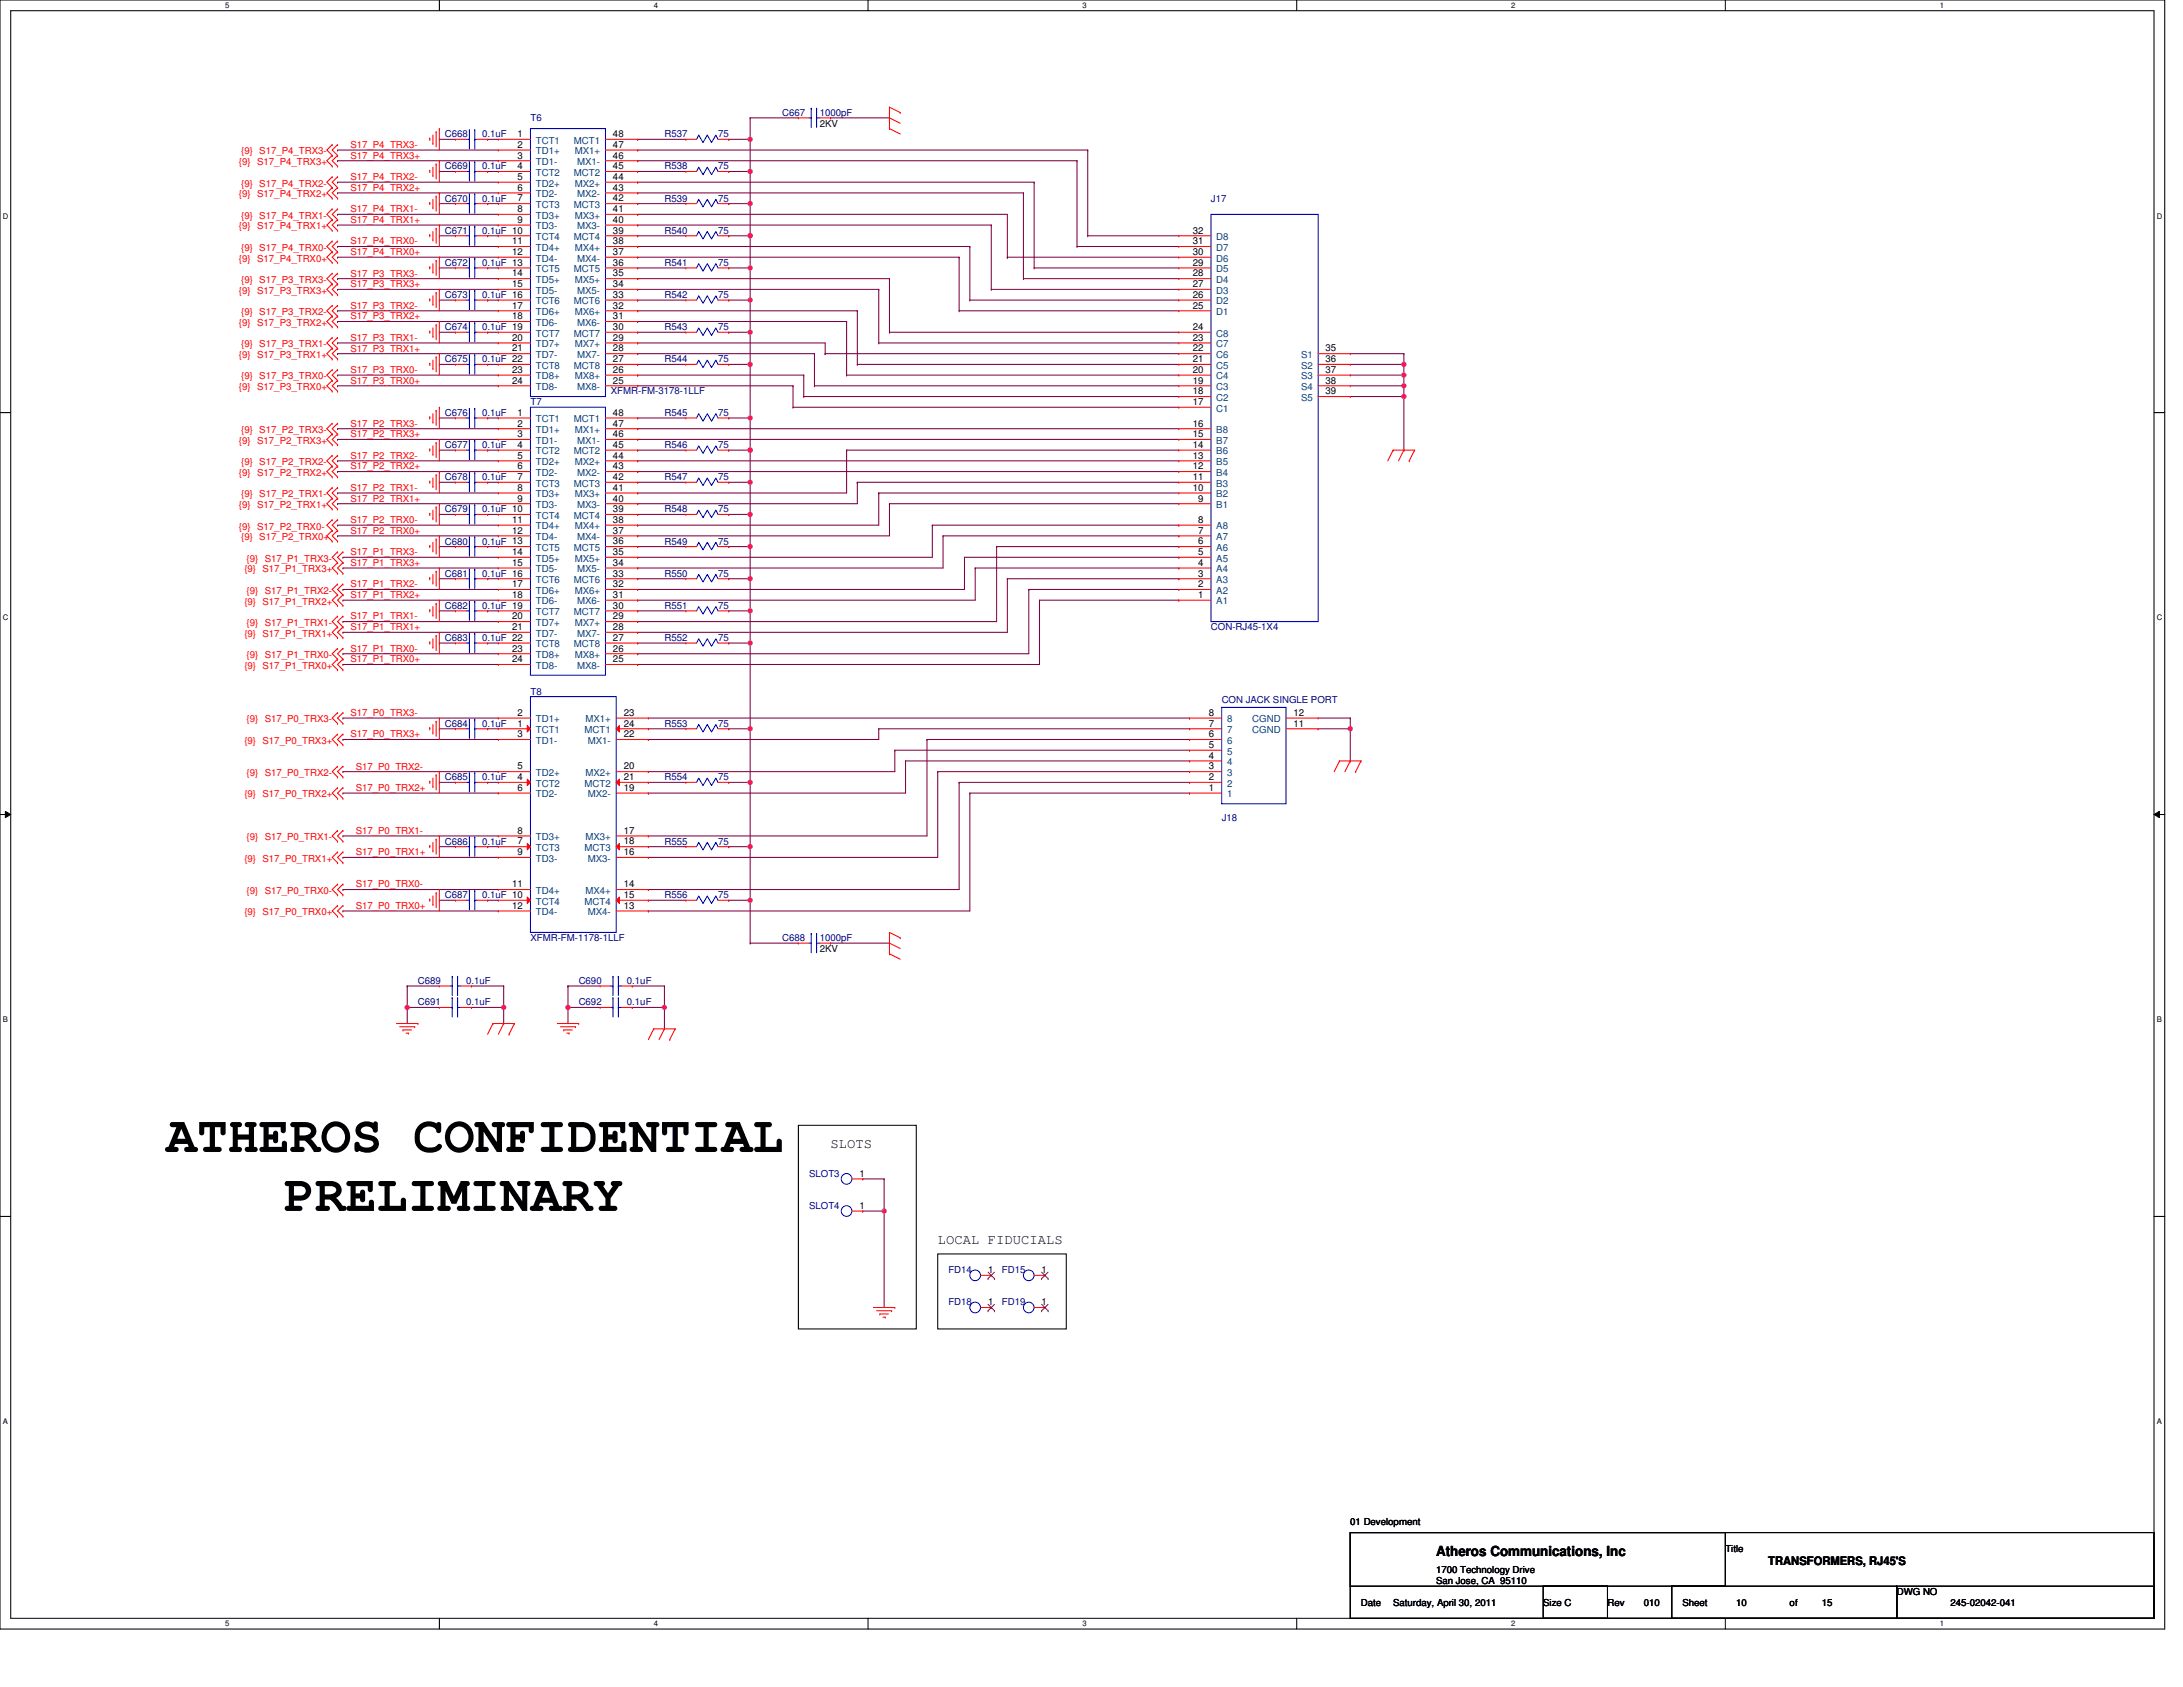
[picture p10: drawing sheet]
<svg xmlns="http://www.w3.org/2000/svg" width="279mm" height="216mm" viewBox="0 0 279 216" stroke-linecap="round" stroke-linejoin="round" font-family="sans-serif">
<defs><g id="words">
<g font-size="6.6">
<text x="21.3" y="147.4">ATHEROS CONFIDENTIAL</text>
<text x="36.3" y="155">PRELIMINARY</text>
</g>
<g font-size="1.8">
<text x="106.3" y="146.9">SLOTS</text>
<text x="120" y="159.2">LOCAL FIDUCIALS</text>
<text x="183.8" y="199.1">Atheros Communications, Inc</text>
</g>
<text font-size="1.5" x="226.3" y="200.3">TRANSFORMERS, RJ45'S</text>
<g font-size="1.2" fill="#000080">
<text x="56.9" y="17.6">C668</text>
<text x="61.7" y="17.6">0.1uF</text>
<text x="67.9" y="15.5">T6</text>
<text x="85" y="17.6">R537</text>
<text x="91.9" y="17.6">75</text>
<text x="100.1" y="14.8">C667</text>
<text x="104.9" y="14.8">1000pF</text>
<text x="56.9" y="21.7">C669</text>
<text x="61.7" y="21.7">0.1uF</text>
<text x="85" y="21.7">R538</text>
<text x="91.9" y="21.7">75</text>
<text x="56.9" y="29.9">C671</text>
<text x="56.9" y="25.8">C670</text>
<text x="61.7" y="29.9">0.1uF 10</text>
<text x="61.7" y="25.8">0.1uF</text>
<text x="85" y="25.8">R539</text>
<text x="85" y="29.9">R540</text>
<text x="91.9" y="25.8">75</text>
<text x="91.9" y="29.9">75</text>
<text x="155" y="25.8">J17</text>
<text x="56.9" y="34">C672</text>
<text x="61.7" y="34">0.1uF 13</text>
<text x="85" y="34">R541</text>
<text x="91.9" y="34">75</text>
<text x="56.9" y="38.1">C673</text>
<text x="61.7" y="38.1">0.1uF 16</text>
<text x="85" y="38.1">R542</text>
<text x="91.9" y="38.1">75</text>
<text x="56.9" y="42.3">C674</text>
<text x="56.9" y="46.4">C675</text>
<text x="61.7" y="42.3">0.1uF 19</text>
<text x="61.7" y="46.4">0.1uF 22</text>
<text x="85" y="42.3">R543</text>
<text x="85" y="46.4">R544</text>
<text x="91.9" y="42.3">75</text>
<text x="91.9" y="46.4">75</text>
<text x="56.9" y="53.2">C676</text>
<text x="61.7" y="53.2">0.1uF</text>
<text x="67.9" y="51.9">T7</text>
<text x="78.2" y="50.5">XFMR-FM-3178-1LLF</text>
<text x="85" y="53.2">R545</text>
<text x="91.9" y="53.2">75</text>
<text x="56.9" y="57.3">C677</text>
<text x="61.7" y="57.3">0.1uF</text>
<text x="85" y="57.3">R546</text>
<text x="91.9" y="57.3">75</text>
<text x="56.9" y="61.5">C678</text>
<text x="56.9" y="65.6">C679</text>
<text x="61.7" y="61.5">0.1uF</text>
<text x="61.7" y="65.6">0.1uF 10</text>
<text x="85" y="61.5">R547</text>
<text x="85" y="65.6">R548</text>
<text x="91.9" y="61.5">75</text>
<text x="91.9" y="65.6">75</text>
<text x="56.9" y="69.7">C680</text>
<text x="61.7" y="69.7">0.1uF 13</text>
<text x="85" y="69.7">R549</text>
<text x="91.9" y="69.7">75</text>
<text x="56.9" y="73.8">C681</text>
<text x="56.9" y="77.9">C682</text>
<text x="61.7" y="73.8">0.1uF 16</text>
<text x="61.7" y="77.9">0.1uF 19</text>
<text x="85" y="77.9">R551</text>
<text x="85" y="73.8">R550</text>
<text x="91.9" y="77.9">75</text>
<text x="91.9" y="73.8">75</text>
<text x="56.9" y="82">C683</text>
<text x="61.7" y="82">0.1uF 22</text>
<text x="85" y="82">R552</text>
<text x="91.9" y="82">75</text>
<text x="155" y="80.7">CON-RJ45-1X4</text>
<text x="67.9" y="88.9">T8</text>
<text x="156.4" y="90">CON JACK SINGLE PORT</text>
<text x="56.9" y="93">C684</text>
<text x="61.7" y="93">0.1uF</text>
<text x="85" y="93">R553</text>
<text x="91.9" y="93">75</text>
<text x="56.9" y="99.9">C685</text>
<text x="61.7" y="99.9">0.1uF</text>
<text x="85" y="99.9">R554</text>
<text x="91.9" y="99.9">75</text>
<text x="156.4" y="105.1">J18</text>
<text x="56.9" y="108.1">C686</text>
<text x="61.7" y="108.1">0.1uF</text>
<text x="85" y="108.1">R555</text>
<text x="91.9" y="108.1">75</text>
<text x="56.9" y="114.9">C687</text>
<text x="61.7" y="114.9">0.1uF 10</text>
<text x="85" y="114.9">R556</text>
<text x="91.9" y="114.9">75</text>
<text x="53.5" y="125.9">C689</text>
<text x="59.7" y="125.9">0.1uF</text>
<text x="67.9" y="120.4">XFMR-FM-1178-1LLF</text>
<text x="74.1" y="125.9">C690</text>
<text x="80.2" y="125.9">0.1uF</text>
<text x="100.1" y="120.4">C688</text>
<text x="104.9" y="120.4">1000pF</text>
<text x="53.5" y="128.7">C691</text>
<text x="59.7" y="128.7">0.1uF</text>
<text x="74.1" y="128.7">C692</text>
<text x="80.2" y="128.7">0.1uF</text>
<text x="103.6" y="154.7">SLOT4</text>
<text x="103.6" y="150.6">SLOT3</text>
<text x="121.4" y="167.1">FD18</text>
<text x="121.4" y="163">FD14</text>
<text x="128.2" y="167.1">FD19</text>
<text x="128.2" y="163">FD15</text>
</g>
<g font-size="1.2">
<text x="66.2" y="17.6">1</text>
<text x="78.5" y="17.6">48</text>
<text x="104.9" y="16.2">2KV</text>
<text x="66.2" y="18.9">2</text>
<text x="66.2" y="20.3">3</text>
<text x="66.2" y="21.7">4</text>
<text x="66.2" y="23">5</text>
<text x="78.5" y="23">44</text>
<text x="78.5" y="21.7">45</text>
<text x="78.5" y="20.3">46</text>
<text x="78.5" y="18.9">47</text>
<text x="66.2" y="24.4">6</text>
<text x="66.2" y="25.8">7</text>
<text x="66.2" y="27.2">8</text>
<text x="66.2" y="28.5">9</text>
<text x="78.5" y="29.9">39</text>
<text x="78.5" y="28.5">40</text>
<text x="78.5" y="27.2">41</text>
<text x="78.5" y="25.8">42</text>
<text x="78.5" y="24.4">43</text>
<text x="152.7" y="29.9">32</text>
<text x="65.6" y="31.3">11</text>
<text x="65.6" y="32.6">12</text>
<text x="65.6" y="35.4">14</text>
<text x="78.5" y="35.4">35</text>
<text x="78.5" y="34">36</text>
<text x="78.5" y="32.6">37</text>
<text x="78.5" y="31.3">38</text>
<text x="152.7" y="35.4">28</text>
<text x="152.7" y="34">29</text>
<text x="152.7" y="32.6">30</text>
<text x="152.7" y="31.3">31</text>
<text x="65.6" y="36.8">15</text>
<text x="65.6" y="39.5">17</text>
<text x="65.6" y="40.9">18</text>
<text x="78.5" y="40.9">31</text>
<text x="78.5" y="39.5">32</text>
<text x="78.5" y="38.1">33</text>
<text x="78.5" y="36.8">34</text>
<text x="152.7" y="39.5">25</text>
<text x="152.7" y="38.1">26</text>
<text x="152.7" y="36.8">27</text>
<text x="65.6" y="43.6">20</text>
<text x="65.6" y="45">21</text>
<text x="65.6" y="47.7">23</text>
<text x="78.5" y="47.7">26</text>
<text x="78.5" y="46.4">27</text>
<text x="78.5" y="45">28</text>
<text x="78.5" y="43.6">29</text>
<text x="78.5" y="42.2">30</text>
<text x="152.7" y="47.7">20</text>
<text x="152.7" y="46.4">21</text>
<text x="152.7" y="45">22</text>
<text x="152.7" y="43.6">23</text>
<text x="152.7" y="42.2">24</text>
<text x="169.7" y="45">35</text>
<text x="169.7" y="46.4">36</text>
<text x="169.7" y="47.7">37</text>
<text x="65.6" y="49.1">24</text>
<text x="66.2" y="53.2">1</text>
<text x="78.5" y="53.2">48</text>
<text x="78.5" y="49.1">25</text>
<text x="152.7" y="51.8">17</text>
<text x="152.7" y="50.5">18</text>
<text x="152.7" y="49.1">19</text>
<text x="169.7" y="49.1">38</text>
<text x="169.7" y="50.5">39</text>
<text x="66.2" y="54.6">2</text>
<text x="66.2" y="56">3</text>
<text x="66.2" y="57.3">4</text>
<text x="66.2" y="58.7">5</text>
<text x="78.5" y="58.7">44</text>
<text x="78.5" y="57.3">45</text>
<text x="78.5" y="56">46</text>
<text x="78.5" y="54.6">47</text>
<text x="152.7" y="58.7">13</text>
<text x="152.7" y="57.3">14</text>
<text x="152.7" y="56">15</text>
<text x="152.7" y="54.6">16</text>
<text x="66.2" y="60.1">6</text>
<text x="66.2" y="61.4">7</text>
<text x="66.2" y="62.8">8</text>
<text x="66.2" y="64.2">9</text>
<text x="78.5" y="65.6">39</text>
<text x="78.5" y="64.2">40</text>
<text x="78.5" y="62.8">41</text>
<text x="78.5" y="61.4">42</text>
<text x="78.5" y="60.1">43</text>
<text x="152.7" y="62.8">10</text>
<text x="152.7" y="61.4">11</text>
<text x="152.7" y="60.1">12</text>
<text x="153.3" y="64.2">9</text>
<text x="65.6" y="66.9">11</text>
<text x="65.6" y="68.3">12</text>
<text x="65.6" y="71">14</text>
<text x="78.5" y="71">35</text>
<text x="78.5" y="69.7">36</text>
<text x="78.5" y="68.3">37</text>
<text x="78.5" y="66.9">38</text>
<text x="153.3" y="71">5</text>
<text x="153.3" y="69.7">6</text>
<text x="153.3" y="68.3">7</text>
<text x="153.3" y="66.9">8</text>
<text x="65.6" y="72.4">15</text>
<text x="65.6" y="75.2">17</text>
<text x="65.6" y="76.5">18</text>
<text x="78.5" y="77.9">30</text>
<text x="78.5" y="76.5">31</text>
<text x="78.5" y="75.2">32</text>
<text x="78.5" y="73.8">33</text>
<text x="78.5" y="72.4">34</text>
<text x="153.3" y="76.5">1</text>
<text x="153.3" y="75.2">2</text>
<text x="153.3" y="73.8">3</text>
<text x="153.3" y="72.4">4</text>
<text x="65.6" y="79.3">20</text>
<text x="65.6" y="80.6">21</text>
<text x="65.6" y="83.4">23</text>
<text x="78.5" y="83.4">26</text>
<text x="78.5" y="82">27</text>
<text x="78.5" y="80.6">28</text>
<text x="78.5" y="79.3">29</text>
<text x="65.6" y="84.8">24</text>
<text x="78.5" y="84.8">25</text>
<text x="66.2" y="93">1</text>
<text x="66.2" y="91.6">2</text>
<text x="66.2" y="94.4">3</text>
<text x="79.8" y="94.4">22</text>
<text x="79.8" y="91.6">23</text>
<text x="79.8" y="93">24</text>
<text x="154.7" y="95.7">5</text>
<text x="154.7" y="94.4">6</text>
<text x="154.7" y="93">7</text>
<text x="154.7" y="91.6">8</text>
<text x="165.6" y="93">11</text>
<text x="165.6" y="91.6">12</text>
<text x="66.2" y="99.8">4</text>
<text x="66.2" y="98.5">5</text>
<text x="66.2" y="101.2">6</text>
<text x="79.8" y="101.2">19</text>
<text x="79.8" y="98.5">20</text>
<text x="79.8" y="99.8">21</text>
<text x="154.7" y="101.2">1</text>
<text x="154.7" y="99.8">2</text>
<text x="154.7" y="98.5">3</text>
<text x="154.7" y="97.1">4</text>
<text x="66.2" y="106.7">8</text>
<text x="79.8" y="106.7">17</text>
<text x="65.6" y="113.6">11</text>
<text x="66.2" y="108.1">7</text>
<text x="66.2" y="109.4">9</text>
<text x="79.8" y="113.6">14</text>
<text x="79.8" y="109.4">16</text>
<text x="79.8" y="108.1">18</text>
<text x="65.6" y="116.3">12</text>
<text x="79.8" y="116.3">13</text>
<text x="79.8" y="114.9">15</text>
<text x="104.9" y="121.8">2KV</text>
<text x="110" y="154.7">1</text>
<text x="110" y="150.6">1</text>
<text x="126.5" y="167.1">1</text>
<text x="126.5" y="162.9">1</text>
<text x="133.3" y="167.1">1</text>
<text x="133.3" y="162.9">1</text>
<text x="172.8" y="195.2">01 Development</text>
<text x="183.8" y="201.4">1700 Technology Drive</text>
<text x="183.8" y="202.7">San Jose, CA 95110</text>
<text x="220.8" y="198.6">Title</text>
<text x="174.2" y="205.5">Date</text>
<text x="178.3" y="205.5">Saturday, April 30, 2011</text>
<text x="197.5" y="205.5">Size C</text>
<text x="205.7" y="205.5">Rev</text>
<text x="210.4" y="205.5">010</text>
<text x="215.3" y="205.5">Sheet</text>
<text x="222.2" y="205.5">10</text>
<text x="229.1" y="205.5">of</text>
<text x="233.2" y="205.5">15</text>
<text x="242.8" y="204.1">DWG NO</text>
<text x="249.6" y="205.5">245-02042-041</text>
</g>
<g font-size="1.2" fill="#f00">
<text x="30.6" y="21.1">{9} S17_P4_TRX3+</text>
<text x="30.9" y="19.8">{9} S17_P4_TRX3-</text>
<text x="30.9" y="23.9">{9} S17_P4_TRX2-</text>
<text x="44.8" y="20.3">S17_P4_TRX3+</text>
<text x="44.8" y="23">S17_P4_TRX2-</text>
<text x="44.8" y="18.9">S17_P4_TRX3-</text>
<text x="30.6" y="29.4">{9} S17_P4_TRX1+</text>
<text x="30.6" y="25.2">{9} S17_P4_TRX2+</text>
<text x="30.9" y="28">{9} S17_P4_TRX1-</text>
<text x="44.8" y="24.4">S17_P4_TRX2+</text>
<text x="44.8" y="27.2">S17_P4_TRX1-</text>
<text x="44.8" y="28.5">S17_P4_TRX1+</text>
<text x="30.6" y="33.5">{9} S17_P4_TRX0+</text>
<text x="30.9" y="32.1">{9} S17_P4_TRX0-</text>
<text x="44.8" y="31.3">S17_P4_TRX0-</text>
<text x="44.8" y="32.6">S17_P4_TRX0+</text>
<text x="44.8" y="35.4">S17_P3_TRX3-</text>
<text x="30.6" y="37.6">{9} S17_P3_TRX3+</text>
<text x="30.6" y="41.7">{9} S17_P3_TRX2+</text>
<text x="30.9" y="36.2">{9} S17_P3_TRX3-</text>
<text x="30.9" y="40.3">{9} S17_P3_TRX2-</text>
<text x="44.8" y="40.9">S17_P3_TRX2+</text>
<text x="44.8" y="36.8">S17_P3_TRX3+</text>
<text x="44.8" y="39.5">S17_P3_TRX2-</text>
<text x="30.6" y="45.8">{9} S17_P3_TRX1+</text>
<text x="30.9" y="44.4">{9} S17_P3_TRX1-</text>
<text x="44.8" y="43.6">S17_P3_TRX1-</text>
<text x="44.8" y="45">S17_P3_TRX1+</text>
<text x="44.8" y="47.7">S17_P3_TRX0-</text>
<text x="30.6" y="49.9">{9} S17_P3_TRX0+</text>
<text x="30.9" y="48.6">{9} S17_P3_TRX0-</text>
<text x="44.8" y="49.1">S17_P3_TRX0+</text>
<text x="30.6" y="56.8">{9} S17_P2_TRX3+</text>
<text x="30.9" y="59.5">{9} S17_P2_TRX2-</text>
<text x="30.9" y="55.4">{9} S17_P2_TRX3-</text>
<text x="44.8" y="58.7">S17_P2_TRX2-</text>
<text x="44.8" y="54.6">S17_P2_TRX3-</text>
<text x="44.8" y="56">S17_P2_TRX3+</text>
<text x="30.6" y="65">{9} S17_P2_TRX1+</text>
<text x="30.6" y="60.9">{9} S17_P2_TRX2+</text>
<text x="30.9" y="63.7">{9} S17_P2_TRX1-</text>
<text x="44.8" y="64.2">S17_P2_TRX1+</text>
<text x="44.8" y="62.8">S17_P2_TRX1-</text>
<text x="44.8" y="60.1">S17_P2_TRX2+</text>
<text x="30.6" y="67.8">{9} S17_P2_TRX0-</text>
<text x="30.9" y="69.1">{9} S17_P2_TRX0+</text>
<text x="31.5" y="71.9">{9} S17_P1_TRX3-</text>
<text x="44.8" y="66.9">S17_P2_TRX0-</text>
<text x="44.8" y="68.3">S17_P2_TRX0+</text>
<text x="44.8" y="71.1">S17_P1_TRX3-</text>
<text x="31.3" y="73.3">{9} S17_P1_TRX3+</text>
<text x="31.3" y="77.4">{9} S17_P1_TRX2+</text>
<text x="31.5" y="76">{9} S17_P1_TRX2-</text>
<text x="44.8" y="72.4">S17_P1_TRX3+</text>
<text x="44.8" y="75.2">S17_P1_TRX2-</text>
<text x="44.8" y="76.5">S17_P1_TRX2+</text>
<text x="31.3" y="81.5">{9} S17_P1_TRX1+</text>
<text x="31.5" y="80.1">{9} S17_P1_TRX1-</text>
<text x="44.8" y="83.4">S17_P1_TRX0-</text>
<text x="44.8" y="80.7">S17_P1_TRX1+</text>
<text x="44.8" y="79.3">S17_P1_TRX1-</text>
<text x="31.3" y="85.6">{9} S17_P1_TRX0+</text>
<text x="31.5" y="84.2">{9} S17_P1_TRX0-</text>
<text x="44.8" y="84.8">S17_P1_TRX0+</text>
<text x="31.3" y="95.2">{9} S17_P0_TRX3+</text>
<text x="31.5" y="92.5">{9} S17_P0_TRX3-</text>
<text x="44.8" y="91.6">S17_P0_TRX3-</text>
<text x="44.8" y="94.4">S17_P0_TRX3+</text>
<text x="31.5" y="99.3">{9} S17_P0_TRX2-</text>
<text x="45.5" y="98.5">S17_P0_TRX2-</text>
<text x="45.5" y="101.2">S17_P0_TRX2+</text>
<text x="31.3" y="102.1">{9} S17_P0_TRX2+</text>
<text x="31.5" y="107.5">{9} S17_P0_TRX1-</text>
<text x="45.5" y="106.7">S17_P0_TRX1-</text>
<text x="31.3" y="110.3">{9} S17_P0_TRX1+</text>
<text x="45.5" y="113.6">S17_P0_TRX0-</text>
<text x="45.5" y="109.5">S17_P0_TRX1+</text>
<text x="31.3" y="117.1">{9} S17_P0_TRX0+</text>
<text x="31.5" y="114.4">{9} S17_P0_TRX0-</text>
<text x="45.5" y="116.3">S17_P0_TRX0+</text>
</g>
<g font-size="1.2" fill="#004080">
<text x="68.6" y="18.4">TCT1</text>
<text x="68.6" y="19.8">TD1+</text>
<text x="68.6" y="21.1">TD1-</text>
<text x="68.6" y="22.5">TCT2</text>
<text x="68.6" y="23.9">TD2+</text>
<text x="73.5" y="22.5">MCT2</text>
<text x="73.5" y="18.4">MCT1</text>
<text x="73.6" y="23.9">MX2+</text>
<text x="73.6" y="19.8">MX1+</text>
<text x="73.9" y="21.1">MX1-</text>
<text x="68.6" y="25.2">TD2-</text>
<text x="68.6" y="26.6">TCT3</text>
<text x="68.6" y="28">TD3+</text>
<text x="68.6" y="29.4">TD3-</text>
<text x="73.5" y="26.6">MCT3</text>
<text x="73.6" y="28">MX3+</text>
<text x="73.9" y="29.4">MX3-</text>
<text x="73.9" y="25.2">MX2-</text>
<text x="68.6" y="30.7">TCT4</text>
<text x="68.6" y="32.1">TD4+</text>
<text x="68.6" y="33.5">TD4-</text>
<text x="68.6" y="34.8">TCT5</text>
<text x="73.5" y="34.8">MCT5</text>
<text x="73.5" y="30.7">MCT4</text>
<text x="73.6" y="32.1">MX4+</text>
<text x="73.9" y="33.5">MX4-</text>
<text x="155.7" y="34.8">D5</text>
<text x="155.7" y="33.5">D6</text>
<text x="155.7" y="32.1">D7</text>
<text x="155.7" y="30.7">D8</text>
<text x="68.6" y="36.2">TD5+</text>
<text x="68.6" y="37.6">TD5-</text>
<text x="68.6" y="39">TCT6</text>
<text x="68.6" y="40.3">TD6+</text>
<text x="68.6" y="41.7">TD6-</text>
<text x="73.5" y="39">MCT6</text>
<text x="73.6" y="40.3">MX6+</text>
<text x="73.6" y="36.2">MX5+</text>
<text x="73.9" y="41.7">MX6-</text>
<text x="73.9" y="37.6">MX5-</text>
<text x="155.7" y="40.3">D1</text>
<text x="155.7" y="39">D2</text>
<text x="155.7" y="37.6">D3</text>
<text x="155.7" y="36.2">D4</text>
<text x="68.6" y="43.1">TCT7</text>
<text x="68.6" y="44.4">TD7+</text>
<text x="68.6" y="45.8">TD7-</text>
<text x="68.6" y="47.2">TCT8</text>
<text x="73.5" y="47.2">MCT8</text>
<text x="73.5" y="43.1">MCT7</text>
<text x="73.6" y="44.4">MX7+</text>
<text x="73.9" y="45.8">MX7-</text>
<text x="155.7" y="47.2">C5</text>
<text x="155.7" y="45.8">C6</text>
<text x="155.7" y="44.4">C7</text>
<text x="155.7" y="43.1">C8</text>
<text x="166.5" y="45.8">S1</text>
<text x="166.5" y="47.2">S2</text>
<text x="68.6" y="48.6">TD8+</text>
<text x="68.6" y="49.9">TD8-</text>
<text x="73.6" y="48.6">MX8+</text>
<text x="73.9" y="49.9">MX8-</text>
<text x="155.7" y="52.7">C1</text>
<text x="155.7" y="51.3">C2</text>
<text x="155.7" y="49.9">C3</text>
<text x="155.7" y="48.6">C4</text>
<text x="166.5" y="48.6">S3</text>
<text x="166.5" y="49.9">S4</text>
<text x="166.5" y="51.3">S5</text>
<text x="68.6" y="54">TCT1</text>
<text x="68.6" y="55.4">TD1+</text>
<text x="68.6" y="56.8">TD1-</text>
<text x="68.6" y="58.2">TCT2</text>
<text x="68.6" y="59.5">TD2+</text>
<text x="73.5" y="58.2">MCT2</text>
<text x="73.5" y="54">MCT1</text>
<text x="73.6" y="59.5">MX2+</text>
<text x="73.6" y="55.4">MX1+</text>
<text x="73.9" y="56.8">MX1-</text>
<text x="155.7" y="59.5">B5</text>
<text x="155.7" y="58.2">B6</text>
<text x="155.7" y="56.8">B7</text>
<text x="155.7" y="55.4">B8</text>
<text x="68.6" y="60.9">TD2-</text>
<text x="68.6" y="62.3">TCT3</text>
<text x="68.6" y="63.6">TD3+</text>
<text x="68.6" y="65">TD3-</text>
<text x="73.5" y="62.3">MCT3</text>
<text x="73.6" y="63.6">MX3+</text>
<text x="73.9" y="65">MX3-</text>
<text x="73.9" y="60.9">MX2-</text>
<text x="155.7" y="65">B1</text>
<text x="155.7" y="63.6">B2</text>
<text x="155.7" y="62.3">B3</text>
<text x="155.7" y="60.9">B4</text>
<text x="68.6" y="66.4">TCT4</text>
<text x="68.6" y="67.8">TD4+</text>
<text x="68.6" y="69.1">TD4-</text>
<text x="68.6" y="70.5">TCT5</text>
<text x="68.6" y="71.9">TD5+</text>
<text x="73.5" y="70.5">MCT5</text>
<text x="73.5" y="66.4">MCT4</text>
<text x="73.6" y="71.9">MX5+</text>
<text x="73.6" y="67.8">MX4+</text>
<text x="73.9" y="69.1">MX4-</text>
<text x="155.7" y="71.9">A5</text>
<text x="155.7" y="70.5">A6</text>
<text x="155.7" y="69.1">A7</text>
<text x="155.7" y="67.8">A8</text>
<text x="68.6" y="73.2">TD5-</text>
<text x="68.6" y="74.6">TCT6</text>
<text x="68.6" y="76">TD6+</text>
<text x="68.6" y="77.4">TD6-</text>
<text x="73.5" y="74.6">MCT6</text>
<text x="73.6" y="76">MX6+</text>
<text x="73.9" y="77.4">MX6-</text>
<text x="73.9" y="73.2">MX5-</text>
<text x="155.7" y="77.4">A1</text>
<text x="155.7" y="76">A2</text>
<text x="155.7" y="74.6">A3</text>
<text x="155.7" y="73.2">A4</text>
<text x="68.6" y="78.7">TCT7</text>
<text x="68.6" y="80.1">TD7+</text>
<text x="68.6" y="81.5">TD7-</text>
<text x="68.6" y="82.8">TCT8</text>
<text x="73.5" y="82.8">MCT8</text>
<text x="73.5" y="78.7">MCT7</text>
<text x="73.6" y="80.1">MX7+</text>
<text x="73.9" y="81.5">MX7-</text>
<text x="68.6" y="84.2">TD8+</text>
<text x="68.6" y="85.6">TD8-</text>
<text x="73.6" y="84.2">MX8+</text>
<text x="73.9" y="85.6">MX8-</text>
<text x="68.6" y="93.8">TCT1</text>
<text x="68.6" y="92.4">TD1+</text>
<text x="68.6" y="95.2">TD1-</text>
<text x="74.8" y="93.8">MCT1</text>
<text x="74.9" y="92.4">MX1+</text>
<text x="75.2" y="95.2">MX1-</text>
<text x="157" y="95.2">6</text>
<text x="157" y="93.8">7</text>
<text x="157" y="92.4">8</text>
<text x="160.3" y="93.8">CGND</text>
<text x="160.3" y="92.4">CGND</text>
<text x="68.6" y="100.7">TCT2</text>
<text x="68.6" y="99.3">TD2+</text>
<text x="74.8" y="100.7">MCT2</text>
<text x="74.9" y="99.3">MX2+</text>
<text x="157" y="100.7">2</text>
<text x="157" y="99.3">3</text>
<text x="157" y="97.9">4</text>
<text x="157" y="96.6">5</text>
<text x="68.6" y="102.1">TD2-</text>
<text x="68.6" y="107.5">TD3+</text>
<text x="74.9" y="107.5">MX3+</text>
<text x="75.2" y="102.1">MX2-</text>
<text x="157" y="102.1">1</text>
<text x="68.6" y="108.9">TCT3</text>
<text x="68.6" y="110.3">TD3-</text>
<text x="74.8" y="108.9">MCT3</text>
<text x="75.2" y="110.3">MX3-</text>
<text x="68.6" y="115.8">TCT4</text>
<text x="68.6" y="114.4">TD4+</text>
<text x="68.6" y="117.1">TD4-</text>
<text x="74.8" y="115.8">MCT4</text>
<text x="74.9" y="114.4">MX4+</text>
<text x="75.2" y="117.1">MX4-</text>
</g>
<g font-size="1">
<text x="28.8" y="1">5</text>
<text x="83.7" y="1">4</text>
<text x="138.5" y="1">3</text>
<text x="193.4" y="1">2</text>
<text x="248.3" y="1">1</text>
<text x=".3" y="28">D</text>
<text x="276" y="28">D</text>
<text x=".3" y="79.4">C</text>
<text x="276" y="79.4">C</text>
<text x=".3" y="130.8">B</text>
<text x="276" y="130.8">B</text>
<text x=".3" y="182.3">A</text>
<text x="276" y="182.3">A</text>
<text x="28.8" y="208.1">5</text>
<text x="83.7" y="208.1">4</text>
<text x="138.5" y="208.1">3</text>
<text x="193.4" y="208.1">2</text>
<text x="248.3" y="208.1">1</text>
</g>
</g></defs>
<path d="M0 0h277.1v208.5h-277.1zM1.4 1.4h274.3v205.7h-274.3z" fill="none" stroke="#000" stroke-width=".13"/>
<g fill="#fff">
<path d="M28.8 .1h.5v1.1h-.5z"/>
<path d="M28.8 207.3h.5v1h-.5z"/>
</g>
<path d="M56.2 0v1.4M56.2 207.1v1.4" fill="none" stroke="#000" stroke-width=".13"/>
<g fill="#fff">
<path d="M83.7 .1h.5v1.1h-.5z"/>
<path d="M83.7 207.3h.5v1h-.5z"/>
</g>
<path d="M111.1 0v1.4M111.1 207.1v1.4" fill="none" stroke="#000" stroke-width=".13"/>
<g fill="#fff">
<path d="M138.5 .1h.6v1.1h-.6z"/>
<path d="M138.5 207.3h.6v1h-.6z"/>
</g>
<path d="M166 0v1.4M166 207.1v1.4" fill="none" stroke="#000" stroke-width=".13"/>
<g fill="#fff">
<path d="M193.4 .1h.5v1.1h-.5z"/>
<path d="M193.4 207.3h.5v1h-.5z"/>
</g>
<path d="M220.8 0v1.4M220.8 207.1v1.4" fill="none" stroke="#000" stroke-width=".13"/>
<g fill="#fff">
<path d="M248.3 .1h.5v1.1h-.5z"/>
<path d="M248.3 207.3h.5v1h-.5z"/>
<path d="M.3 27.1h.8v1.1h-.8z"/>
<path d="M276 27.1h.7v1.1h-.7z"/>
<path d="M.3 78.5h.8v1.1h-.8z"/>
<path d="M276 78.5h.7v1.1h-.7z"/>
</g>
<path d="M0 52.8h1.4M275.7 52.8h1.4" fill="none" stroke="#000" stroke-width=".13"/>
<g fill="#fff">
<path d="M.3 130h.7v1.1h-.7z"/>
<path d="M276 130h.7v1.1h-.7z"/>
</g>
<path d="M0 104.2h1.4M.7 103.8l.7 .4-.7 .4zM275.7 104.2l.7-.4v.8zM275.7 104.2h1.4" fill="none" stroke="#000" stroke-width=".13"/>
<path d="M.7 103.8l.7 .4-.7 .4zM275.7 104.2l.7-.4v.8z" fill="#000"/>
<g fill="#fff">
<path d="M.3 181.4h.7v1.1h-.7z"/>
<path d="M276 181.4h.7v1.1h-.7z"/>
</g>
<path d="M0 155.7h1.4M102.2 144h15.1v26.1h-15.1zM275.7 155.7h1.4M120 160.5h16.5v9.6h-16.5z" fill="none" stroke="#000" stroke-width=".13"/>
<path d="M110.4 150.9h.1M110.4 150.9h2.8M113.2 155h.1M113.2 155v12.3" fill="none" stroke="#800040" stroke-width=".13"/>
<circle cx="113.2" cy="155" r=".27" fill="#f0f"/>
<circle cx="113.2" cy="155" r=".27" fill="none" stroke="#f0f" stroke-width=".13"/>
<g fill="none" stroke="#800040" stroke-width=".13">
<path d="M43.2 19.2h.1M43.2 19.2h20.6M106.3 15.1h.1M106.3 15.1h7.5M43.2 20.6h.1M43.2 23.3h.1M43.2 24.7h.1M43.2 27.4h.1M43.2 28.8h.1M43.2 31.5h.1M43.2 32.9h.1M43.2 35.7h.1"/>
<path d="M43.2 37h.1M43.2 39.8h.1M43.2 20.6h20.6M43.2 23.3h20.6M43.2 24.7h20.6M43.2 27.4h20.6M43.2 28.8h20.6M43.2 31.5h20.6M43.2 32.9h20.6M43.2 35.7h20.6M43.2 37h20.6M43.2 39.8h20.6"/>
<path d="M96 30.2h.1M96 30.2v4.1M43.2 43.9h.1M43.2 45.3h.1M43.2 49.4h.1M43.2 48h.1M43.2 41.1h.1M43.2 59h.1M43.2 54.9h.1M43.2 56.2h.1M43.2 43.9h20.6M43.2 45.3h20.6"/>
<path d="M43.2 49.4h20.6M43.2 48h20.6M43.2 41.1h20.6M43.2 59h20.6M43.2 54.9h20.6M43.2 56.2h20.6M81.6 53.5h.1M81.6 53.5h6.2M96 42.5h.1M96 42.5v4.1M43.2 64.5h.1M43.2 67.2h.1"/>
<path d="M43.2 68.6h.1M43.2 63.1h.1M43.2 60.4h.1M43.2 64.5h20.6M43.2 67.2h20.6M43.2 68.6h20.6M43.2 63.1h20.6M43.2 60.4h20.6M43.9 91.9h.1M43.9 94.6h.1M43.9 83.7h.1M43.9 85h.1"/>
<path d="M43.9 91.9h19.9M43.9 94.6h19.9M43.9 83.7h19.9M43.9 85h19.9M43.9 113.8h.1M43.9 116.6h.1M43.9 113.8h19.9M43.9 116.6h19.9M83 115.2h.1M83 115.2h4.8M93.3 115.2h.1M93.3 115.2h2.7"/>
<path d="M110.4 155h.1M113.2 150.9h.1M113.2 150.9v4.1h-2.8"/>
</g>
<circle cx="96" cy="30.2" r=".27" fill="#f0f"/>
<circle cx="96" cy="30.2" r=".27" fill="none" stroke="#f0f" stroke-width=".13"/>
<path d="M96 57.6h.1M96 57.6v4.1M96 78.2h.1M96 78.2v4.1" fill="none" stroke="#800040" stroke-width=".13"/>
<circle cx="96" cy="57.6" r=".27" fill="#f0f"/>
<circle cx="96" cy="57.6" r=".27" fill="none" stroke="#f0f" stroke-width=".13"/>
<g fill="none" stroke="#800040" stroke-width=".13">
<path d="M96 21.9h.1M96 21.9v4.2M43.9 79.6h.1M43.9 79.6h19.9M96 61.7h.1M96 61.7v4.1M43.9 80.9h.1M43.9 80.9h19.9M93.3 108.4h.1M93.3 108.4h2.7M96 115.2h.1M96 108.4h.1"/>
<path d="M96 108.4v12.3M96 120.7h.1M96 120.7h6.2"/>
</g>
<circle cx="96" cy="115.2" r=".27" fill="#f0f"/>
<circle cx="96" cy="115.2" r=".27" fill="none" stroke="#f0f" stroke-width=".13"/>
<circle cx="96" cy="108.4" r=".27" fill="#f0f"/>
<circle cx="96" cy="108.4" r=".27" fill="none" stroke="#f0f" stroke-width=".13"/>
<path d="M81.6 17.8h.1M81.6 17.8h6.2M93.3 93.3h.1M93.3 93.3h2.7M96 93.3h.1M96 93.3v15.1M93.3 100.1h.1M93.3 100.1h2.7M96 100.1h.1" fill="none" stroke="#800040" stroke-width=".13"/>
<circle cx="96" cy="100.1" r=".27" fill="#f0f"/>
<circle cx="96" cy="100.1" r=".27" fill="none" stroke="#f0f" stroke-width=".13"/>
<circle cx="96" cy="93.3" r=".27" fill="#f0f"/>
<circle cx="96" cy="93.3" r=".27" fill="none" stroke="#f0f" stroke-width=".13"/>
<path d="M93.3 82.3h.1M93.3 82.3h2.7M96 82.3h.1M96 82.3v11" fill="none" stroke="#800040" stroke-width=".13"/>
<circle cx="96" cy="82.3" r=".27" fill="#f0f"/>
<circle cx="96" cy="82.3" r=".27" fill="none" stroke="#f0f" stroke-width=".13"/>
<path d="M93.3 78.2h.1M93.3 74.1h.1M93.3 74.1h2.7M96 74.1h.1M96 74.1v4.1h-2.7" fill="none" stroke="#800040" stroke-width=".13"/>
<circle cx="96" cy="78.2" r=".27" fill="#f0f"/>
<circle cx="96" cy="78.2" r=".27" fill="none" stroke="#f0f" stroke-width=".13"/>
<circle cx="96" cy="74.1" r=".27" fill="#f0f"/>
<circle cx="96" cy="74.1" r=".27" fill="none" stroke="#f0f" stroke-width=".13"/>
<path d="M93.3 70h.1M93.3 65.8h.1M93.3 61.7h.1M93.3 70h2.7M93.3 65.8h2.7M93.3 61.7h2.7M96 70h.1M96 70v4.1" fill="none" stroke="#800040" stroke-width=".13"/>
<circle cx="96" cy="61.7" r=".27" fill="#f0f"/>
<circle cx="96" cy="61.7" r=".27" fill="none" stroke="#f0f" stroke-width=".13"/>
<path d="M93.3 57.6h.1M93.3 57.6h2.7M96 65.8h.1M96 65.8v4.2M43.9 107h.1M43.9 109.7h.1M43.9 107h19.9M43.9 109.7h19.9" fill="none" stroke="#800040" stroke-width=".13"/>
<circle cx="96" cy="69.9" r=".27" fill="#f0f"/>
<circle cx="96" cy="69.9" r=".27" fill="none" stroke="#f0f" stroke-width=".13"/>
<circle cx="96" cy="65.8" r=".27" fill="#f0f"/>
<circle cx="96" cy="65.8" r=".27" fill="none" stroke="#f0f" stroke-width=".13"/>
<path d="M93.3 53.5h.1M93.3 53.5h2.7M96 53.5h.1M96 53.5v4.1" fill="none" stroke="#800040" stroke-width=".13"/>
<circle cx="96" cy="57.6" r=".27" fill="#f0f"/>
<circle cx="96" cy="57.6" r=".27" fill="none" stroke="#f0f" stroke-width=".13"/>
<path d="M93.3 38.4h.1M93.3 38.4h2.7M96 38.4h.1M96 38.4v4.1h-2.7M93.3 46.6h.1M93.3 42.5h.1M93.3 46.6h2.7M106.3 120.7h.1M106.3 120.7h7.5" fill="none" stroke="#800040" stroke-width=".13"/>
<circle cx="96" cy="42.5" r=".27" fill="#f0f"/>
<circle cx="96" cy="42.5" r=".27" fill="none" stroke="#f0f" stroke-width=".13"/>
<circle cx="96" cy="38.4" r=".27" fill="#f0f"/>
<circle cx="96" cy="38.4" r=".27" fill="none" stroke="#f0f" stroke-width=".13"/>
<g fill="none" stroke="#800040" stroke-width=".13">
<path d="M93.3 34.3h.1M93.3 34.3h2.7M96 34.3h.1M96 34.3v4.1M43.9 71.3h.1M43.9 72.7h.1M43.9 75.4h.1M43.9 76.8h.1M43.9 71.3h19.9M43.9 72.7h19.9M43.9 75.4h19.9M43.9 76.8h19.9"/>
<path d="M43.9 98.8h.1M43.9 98.8h19.9M43.9 101.5h.1M43.9 101.5h19.9"/>
</g>
<circle cx="96" cy="34.3" r=".27" fill="#f0f"/>
<circle cx="96" cy="34.3" r=".27" fill="none" stroke="#f0f" stroke-width=".13"/>
<g fill="none" stroke="#800040" stroke-width=".13">
<path d="M81.6 19.2h.1M81.6 19.2h57.6M139.2 19.2h.1M139.2 19.2v11M56.2 26.1h.1M56.2 30.2h.1M56.2 26.1h2.1M56.2 30.2h2.1M62.4 26.1h.1M62.4 30.2h.1M62.4 26.1h1.4M62.4 30.2h1.4"/>
<path d="M81.6 35.7h.1M81.6 35.7h32.2M81.6 43.9h.1M81.6 43.9h24M104.2 45.3h.1M104.2 45.3v4.1M81.6 76.8h.1M81.6 71.3h.1M81.6 75.4h.1M81.6 76.8h43.2M81.6 75.4h41.8M109.7 61.7h.1"/>
<path d="M109.7 61.7v2.8M119.3 67.2h.1M119.3 67.2v4.1h-37.7M119.3 67.2h31.6M131.7 75.4h.1M131.7 75.4v8.3M131.7 75.4h19.2M150.9 75.4h.1M150.9 67.2h.1M83 113.8h.1M83 109.7h.1M83 113.8h39.8"/>
<path d="M83 109.7h37M85 128.9h.1M85 128.9v2.8"/>
</g>
<circle cx="85" cy="128.9" r=".27" fill="#f0f"/>
<circle cx="85" cy="128.9" r=".27" fill="none" stroke="#f0f" stroke-width=".13"/>
<g fill="none" stroke="#800040" stroke-width=".13">
<path d="M56.2 34.3h.1M56.2 38.4h.1M56.2 34.3h2.1M56.2 38.4h2.1M62.4 34.3h.1M62.4 38.4h.1M62.4 34.3h1.4M62.4 38.4h1.4M81.6 37h.1M81.6 37h30.9M93.3 30.2h.1M93.3 26.1h.1"/>
<path d="M93.3 30.2h2.7M93.3 26.1h2.7M81.6 41.1h.1M81.6 41.1h26.8M105.6 45.3h.1M105.6 43.9v1.4M108.4 41.1h.1M108.4 41.1v6.9M128.9 74.1h.1M128.9 74.1v6.8M128.9 74.1h22M150.9 74.1h.1"/>
<path d="M56.2 82.3h.1M56.2 82.3h2.1M62.4 82.3h.1M62.4 82.3h1.4M81.6 85h.1M81.6 85h51.4M120 98.8h.1M120 98.8v10.9M120 98.8h32.2M152.2 98.8h.1M56.2 108.4h.1M56.2 115.2h.1"/>
<path d="M56.2 108.4h2.1M56.2 115.2h2.1M62.4 108.4h.1M62.4 115.2h.1M62.4 108.4h1.4M62.4 115.2h1.4M83 107h.1M83 107h35.6M122.8 100.1h.1M122.8 100.1v13.7M122.8 100.1h29.4M152.2 100.1h.1"/>
</g>
<circle cx="96" cy="26.1" r=".27" fill="#f0f"/>
<circle cx="96" cy="26.1" r=".27" fill="none" stroke="#f0f" stroke-width=".13"/>
<path d="M96 26.1h.1M96 26.1v4.1" fill="none" stroke="#800040" stroke-width=".13"/>
<circle cx="96" cy="30.2" r=".27" fill="#f0f"/>
<circle cx="96" cy="30.2" r=".27" fill="none" stroke="#f0f" stroke-width=".13"/>
<g fill="none" stroke="#800040" stroke-width=".13">
<path d="M81.6 28.8h.1M81.6 34.3h.1M81.6 21.9h.1M81.6 27.4h.1M81.6 38.4h.1M81.6 24.7h.1M81.6 26.1h.1M81.6 31.5h.1M81.6 39.8h.1M81.6 28.8h45.3M81.6 34.3h6.2M81.6 21.9h6.2"/>
<path d="M81.6 27.4h47.3M81.6 38.4h6.2M81.6 24.7h49.4M81.6 26.1h6.2M81.6 31.5h42.5M81.6 39.8h28.1M93.3 21.9h.1M93.3 21.9h2.7M112.5 37h.1M112.5 37v6.9M124.1 31.5h.1M124.1 31.5v6.9"/>
<path d="M126.9 28.8h.1M126.9 28.8v8.2M56.2 42.5h.1M56.2 53.5h.1M56.2 46.6h.1M56.2 57.6h.1M56.2 42.5h2.1M56.2 53.5h2.1M56.2 46.6h2.1M56.2 57.6h2.1M62.4 42.5h.1M62.4 53.5h.1"/>
<path d="M62.4 46.6h.1M62.4 57.6h.1M62.4 42.5h1.4M62.4 53.5h1.4M62.4 46.6h1.4M62.4 57.6h1.4M81.6 42.5h.1M81.6 42.5h6.2M56.2 61.7h.1M56.2 61.7h2.1M62.4 61.7h.1M62.4 61.7h1.4"/>
<path d="M81.6 70h.1M81.6 68.6h.1M81.6 74.1h.1M81.6 78.2h.1M81.6 70h6.2M81.6 74.1h6.2M81.6 78.2h6.2M113.8 64.5h.1M113.8 64.5v4.1h-32.2M127.6 70h.1M127.6 70h23.3M127.6 70v9.6"/>
<path d="M150.9 70h.1M81.6 83.7h.1M81.6 80.9h.1M81.6 83.7h50.1M81.6 80.9h47.3M83 98.8h.1M83 98.8h31.5M83 91.9h69.2M118.6 94.6h.1M118.6 94.6v12.4M118.6 94.6h33.6M152.2 94.6h.1"/>
<path d="M152.2 91.9h.1M83 101.5h.1M83 101.5h32.9M52.1 126.2h.1M52.1 128.9h.1M52.1 126.2h4.1M52.1 126.2v2.7M52.1 128.9h4.1M60.4 126.2h.1M60.4 126.2h4.1M64.5 126.2h.1M64.5 126.2v2.7"/>
</g>
<circle cx="52.1" cy="128.9" r=".27" fill="#f0f"/>
<circle cx="52.1" cy="128.9" r=".27" fill="none" stroke="#f0f" stroke-width=".13"/>
<path d="M52.1 128.9h.1M52.1 128.9v2.1M60.4 128.9h.1M60.4 128.9h4.1M64.5 128.9h.1M64.5 128.9v2.1" fill="none" stroke="#800040" stroke-width=".13"/>
<circle cx="64.5" cy="128.9" r=".27" fill="#f0f"/>
<circle cx="64.5" cy="128.9" r=".27" fill="none" stroke="#f0f" stroke-width=".13"/>
<g fill="none" stroke="#800040" stroke-width=".13">
<path d="M96 17.8h.1M96 15.1h.1M96 15.1v6.8M96 15.1h6.2M81.6 30.2h.1M81.6 23.3h.1M81.6 32.9h.1M81.6 30.2h6.2M81.6 23.3h50.8M81.6 32.9h41.2M109.7 39.8h.1M109.7 39.8v6.8"/>
<path d="M131 24.7h.1M131 24.7v11M132.4 23.3h.1M132.4 23.3v11M81.6 46.6h.1M81.6 57.6h.1M81.6 46.6h6.2M81.6 57.6h6.2M56.2 65.8h.1M56.2 70h.1M56.2 74.1h.1M56.2 65.8h2.1"/>
<path d="M56.2 70h2.1M56.2 74.1h2.1M62.4 65.8h.1M62.4 70h.1M62.4 74.1h.1M62.4 65.8h1.4M62.4 70h1.4M62.4 74.1h1.4M81.6 67.2h.1M81.6 79.6h.1M81.6 64.5h.1M81.6 79.6h46"/>
<path d="M81.6 64.5h28.1M112.5 63.1h.1M112.5 63.1v4.1h-30.9M123.4 71.3h.1M123.4 71.3v4.1M123.4 71.3h27.5M124.8 72.7h.1M124.8 72.7v4.1M124.8 72.7h26.1M150.9 72.7h.1M150.9 71.3h.1M56.2 93.3h.1"/>
<path d="M56.2 93.3h2.1M62.4 93.3h.1M62.4 93.3h1.4M81.6 82.3h.1M81.6 82.3h6.2M83 94.6h.1M83 93.3h.1M83 93.3h4.8M112.5 93.3h.1M112.5 93.3h39.7M112.5 93.3v1.3h-29.5M115.9 97.4h.1"/>
<path d="M115.9 97.4v4.1M115.9 97.4h36.3M152.2 93.3h.1M152.2 97.4h.1M56.2 100.1h.1M56.2 100.1h2.1M62.4 100.1h.1M62.4 100.1h1.4M83 100.1h.1M83 100.1h4.8"/>
</g>
<circle cx="96" cy="21.9" r=".27" fill="#f0f"/>
<circle cx="96" cy="21.9" r=".27" fill="none" stroke="#f0f" stroke-width=".13"/>
<circle cx="96" cy="17.8" r=".27" fill="#f0f"/>
<circle cx="96" cy="17.8" r=".27" fill="none" stroke="#f0f" stroke-width=".13"/>
<g fill="none" stroke="#800040" stroke-width=".13">
<path d="M56.2 17.8h.1M56.2 17.8h2.1M62.4 17.8h.1M62.4 17.8h1.4M93.3 17.8h.1M93.3 17.8h2.7M81.6 20.6h.1M81.6 20.6h56.2M113.8 35.7h.1M113.8 35.7v6.8M122.8 32.9h.1M122.8 32.9v6.9"/>
<path d="M81.6 48h.1M81.6 48h21.3M56.2 78.2h.1M56.2 78.2h2.1M62.4 78.2h.1M62.4 78.2h1.4M81.6 63.1h.1M81.6 61.7h.1M81.6 72.7h.1M81.6 63.1h26.8M81.6 61.7h6.2M81.6 72.7h39.1"/>
<path d="M133 76.8h.1M133 76.8v8.2M133 76.8h17.9M150.9 76.8h.1M83 108.4h.1M83 108.4h4.8M72.7 128.9h.1M72.7 126.2h.1M72.7 126.2v4.8M72.7 126.2h4.1M72.7 128.9h4.1"/>
</g>
<circle cx="72.7" cy="128.9" r=".27" fill="#f0f"/>
<circle cx="72.7" cy="128.9" r=".27" fill="none" stroke="#f0f" stroke-width=".13"/>
<g fill="none" stroke="#800040" stroke-width=".13">
<path d="M56.2 21.9h.1M56.2 21.9h2.1M62.4 21.9h.1M62.4 21.9h1.4M122.8 39.8h.1M122.8 39.8h28.1M124.1 38.4h.1M124.1 38.4h26.8M126.9 37h.1M126.9 37h24M128.9 32.9h.1M128.9 27.4v5.5"/>
<path d="M128.9 32.9h22M131 35.7h.1M131 35.7h19.9M132.4 34.3h.1M132.4 34.3h18.5M137.8 20.6h.1M137.8 31.5h.1M137.8 20.6v10.9M137.8 31.5h13.1M139.2 30.2h.1M139.2 30.2h11.7M81.6 45.3h.1"/>
<path d="M81.6 49.4h.1M81.6 59h.1M81.6 54.9h.1M81.6 56.2h.1M81.6 45.3h22.6M81.6 49.4h19.9M81.6 59h69.3M81.6 54.9h69.3M81.6 56.2h69.3M101.5 49.4h.1M101.5 52.1h.1M101.5 49.4v2.7"/>
<path d="M101.5 52.1h49.4M102.9 48h.1M102.9 50.7h.1M102.9 48v2.7M102.9 50.7h48M104.2 49.4h.1M104.2 49.4h46.7M105.6 45.3h.1M105.6 45.3h45.3M108.4 57.6h.1M108.4 48h.1M108.4 57.6v5.5"/>
<path d="M108.4 57.6h42.5M108.4 48h42.5M109.7 46.6h.1M109.7 46.6h41.2M112.5 43.9h.1M112.5 43.9h38.4M113.8 42.5h.1M113.8 42.5h37.1M81.6 65.8h.1M81.6 60.4h.1M81.6 65.8h6.2M81.6 60.4h69.3"/>
<path d="M109.7 61.7h.1M109.7 61.7h41.2M112.5 63.1h.1M112.5 63.1h38.4M113.8 64.5h.1M113.8 64.5h37.1M120.7 68.6h.1M120.7 68.6v4.1M120.7 68.6h30.2M150.9 68.6h.1M114.5 96h.1M114.5 96h37.7"/>
<path d="M114.5 96v2.8M152.2 96h.1M168.7 91.9h4.1M172.8 91.9h.1M172.8 93.3h.1M172.8 91.9v1.4M83 116.6h.1M124.1 101.5h.1M124.1 101.5v15.1h-41.1M124.1 101.5h28.1M152.2 101.5h.1M80.9 128.9h.1"/>
<path d="M80.9 126.2h.1M80.9 126.2h4.1M85 126.2h.1M85 126.2v2.7h-4.1"/>
</g>
<circle cx="172.8" cy="93.3" r=".27" fill="#f0f"/>
<circle cx="172.8" cy="93.3" r=".27" fill="none" stroke="#f0f" stroke-width=".13"/>
<path d="M172.8 45.3h6.9M179.7 45.3h.1M179.7 46.6h.1M179.7 45.3v1.3M168.7 93.3h.1M168.7 93.3h4.1v4.1M172.8 97.4h.1" fill="none" stroke="#800040" stroke-width=".13"/>
<circle cx="179.7" cy="46.6" r=".27" fill="#f0f"/>
<circle cx="179.7" cy="46.6" r=".27" fill="none" stroke="#f0f" stroke-width=".13"/>
<path d="M172.8 46.6h6.9M179.7 46.6h.1M179.7 48h.1M179.7 46.6v1.4" fill="none" stroke="#800040" stroke-width=".13"/>
<circle cx="179.7" cy="48" r=".27" fill="#f0f"/>
<circle cx="179.7" cy="48" r=".27" fill="none" stroke="#f0f" stroke-width=".13"/>
<path d="M172.8 48h6.9M179.7 48h.1M179.7 49.4h.1M179.7 48v1.4" fill="none" stroke="#800040" stroke-width=".13"/>
<circle cx="179.7" cy="49.4" r=".27" fill="#f0f"/>
<circle cx="179.7" cy="49.4" r=".27" fill="none" stroke="#f0f" stroke-width=".13"/>
<path d="M172.8 49.4h6.9M179.7 49.4h.1M179.7 50.7h.1M179.7 49.4v1.3" fill="none" stroke="#800040" stroke-width=".13"/>
<circle cx="179.7" cy="50.7" r=".27" fill="#f0f"/>
<circle cx="179.7" cy="50.7" r=".27" fill="none" stroke="#f0f" stroke-width=".13"/>
<path d="M96 46.6h.1M96 46.6v6.9M172.8 50.7h6.9M179.7 50.7h.1M179.7 57.6h.1M179.7 50.7v6.9" fill="none" stroke="#800040" stroke-width=".13"/>
<circle cx="96" cy="53.5" r=".27" fill="#f0f"/>
<circle cx="96" cy="53.5" r=".27" fill="none" stroke="#f0f" stroke-width=".13"/>
<circle cx="96" cy="46.6" r=".27" fill="#f0f"/>
<circle cx="96" cy="46.6" r=".27" fill="none" stroke="#f0f" stroke-width=".13"/>
<g fill="none" stroke="#f00" stroke-width=".13">
<path d="M42.5 19.9h.1M42.5 18.5h.1M42.5 19.9l-.7 .7 .7 .7M42.5 18.5l-.7 .7 .7 .7M43.2 19.9h.1M43.2 18.5h.1M43.2 19.9l-.7 .7 .7 .7M43.2 18.5l-.7 .7 .7 .7M55 17.7h.1M55 17.7v.3M55.4 18.4h.1M55.4 17.3v1.1"/>
<path d="M55.8 16.9h.1M55.8 16.9v1.9M56.2 16.5h.1M56.2 16.5v2.7M113.8 16.5h.1M113.8 13.7h.1M113.8 15.1h.1M113.8 13.7v2.8M113.8 16.5l1.4 .6M113.8 13.7l1.4 .7M113.8 15.1l1.4 .7M115.2 14.4h.1"/>
<path d="M42.5 32.2h.1M42.5 33.6h.1M42.5 30.9h.1M42.5 28.1h.1M42.5 29.5h.1M42.5 26.7h.1M42.5 21.3h.1M42.5 24h.1M42.5 25.4h.1M42.5 22.6h.1M42.5 36.3h.1M42.5 37.7h.1"/>
<path d="M42.5 35h.1M42.5 39.1h.1M42.5 32.2l-.7 .7 .7 .7M42.5 30.9l-.7 .6 .7 .7M42.5 28.1l-.7 .7 .7 .7M42.5 26.7l-.7 .7 .7 .7M42.5 24l-.7 .7 .7 .7M42.5 22.6l-.7 .7 .7 .7M42.5 36.3l-.7 .7 .7 .7M42.5 35l-.7 .7 .7 .6M42.5 39.1l-.7 .7 .7 .7M43.2 32.2h.1"/>
<path d="M43.2 33.6h.1M43.2 30.9h.1M43.2 28.1h.1M43.2 29.5h.1M43.2 26.7h.1M43.2 21.3h.1M43.2 24h.1M43.2 25.4h.1M43.2 22.6h.1M43.2 36.3h.1M43.2 37.7h.1M43.2 35h.1"/>
<path d="M43.2 39.1h.1M43.2 32.2l-.7 .7 .7 .7M43.2 30.9l-.7 .6 .7 .7M43.2 28.1l-.7 .7 .7 .7M43.2 26.7l-.7 .7 .7 .7M43.2 24l-.7 .7 .7 .7M43.2 22.6l-.7 .7 .7 .7M43.2 36.3l-.7 .7 .7 .7M43.2 35l-.7 .7 .7 .6M43.2 39.1l-.7 .7 .7 .7M55 25.9h.1M55 30h.1"/>
<path d="M55 34.2h.1M55 38.3h.1M55 21.8h.1M55 21.8v.3M55 25.9v.3M55 30v.3M55 34.2v.2M55 38.3v.2M55.4 26.6h.1M55.4 30.7h.1M55.4 34.8h.1M55.4 39h.1"/>
<path d="M55.4 22.5h.1M55.4 21.4v1.1M55.4 25.5v1.1M55.4 29.6v1.1M55.4 33.7v1.1M55.4 37.9v1.1M55.8 25.1h.1M55.8 29.2h.1M55.8 33.3h.1M55.8 37.4h.1M55.8 21h.1M55.8 21v1.9"/>
<path d="M55.8 25.1v1.9M55.8 29.2v1.9M55.8 33.3v1.9M55.8 37.4v2M56.2 24.7h.1M56.2 28.8h.1M56.2 32.9h.1M56.2 37h.1M56.2 20.6h.1M56.2 20.6v2.7M56.2 24.7v2.7M56.2 28.8v2.7"/>
<path d="M56.2 32.9v2.8M56.2 37v2.8M42.5 59.7h.1M42.5 58.3h.1M42.5 55.5h.1M42.5 56.9h.1M42.5 54.2h.1M42.5 48.7h.1M42.5 50.1h.1M42.5 47.3h.1M42.5 44.6h.1M42.5 45.9h.1"/>
<path d="M42.5 43.2h.1M42.5 40.5h.1M42.5 41.8h.1M42.5 59.7l-.7 .7 .7 .6M42.5 58.3l-.7 .7 .7 .7M42.5 55.5l-.7 .7 .7 .7M42.5 54.2l-.7 .7 .7 .6M42.5 48.7l-.7 .7 .7 .7M42.5 47.3l-.7 .7 .7 .7M42.5 44.6l-.7 .7 .7 .6M42.5 43.2l-.7 .7 .7 .7M42.5 40.5l-.7 .6 .7 .7"/>
<path d="M43.2 59.7h.1M43.2 58.3h.1M43.2 55.5h.1M43.2 56.9h.1M43.2 54.2h.1M43.2 48.7h.1M43.2 50.1h.1M43.2 47.3h.1M43.2 44.6h.1M43.2 45.9h.1M43.2 43.2h.1M43.2 40.5h.1"/>
<path d="M43.2 41.8h.1M43.2 59.7l-.7 .7 .7 .6M43.2 58.3l-.7 .7 .7 .7M43.2 55.5l-.7 .7 .7 .7M43.2 54.2l-.7 .7 .7 .6M43.2 48.7l-.7 .7 .7 .7M43.2 47.3l-.7 .7 .7 .7M43.2 44.6l-.7 .7 .7 .6M43.2 43.2l-.7 .7 .7 .7M43.2 40.5l-.7 .6 .7 .7M55 42.4h.1M55 53.4h.1"/>
<path d="M55 46.5h.1M55 57.5h.1M55 42.4v.3M55 46.5v.3M55 53.4v.2M55 57.5v.2M55.4 43.1h.1M55.4 54h.1M55.4 47.2h.1M55.4 58.2h.1M55.4 42v1.1M55.4 46.1v1.1"/>
<path d="M55.4 52.9v1.1M55.4 57.1v1.1M55.8 41.6h.1M55.8 52.5h.1M55.8 45.7h.1M55.8 56.6h.1M55.8 41.6v1.9M55.8 45.7v1.9M55.8 52.5v2M55.8 56.6v2M56.2 41.1h.1M56.2 52.1h.1"/>
<path d="M56.2 45.3h.1M56.2 56.2h.1M56.2 41.1v2.8M56.2 45.3v2.7M56.2 52.1v2.8M56.2 56.2v2.8M58.3 42.5h.1M58.3 42.5h1.4M61 42.5h1.4M62.4 42.5h.1M63.8 53.5h.1M63.8 54.9h.1"/>
<path d="M63.8 56.2h.1M63.8 57.6h.1M63.8 59h.1M63.8 57.6h4.1M63.8 53.5h4.1M63.8 54.9h4.1M63.8 56.2h4.1M63.8 59h4.1M77.5 57.6h4.1M77.5 53.5h4.1M77.5 54.9h4.1M77.5 56.2h4.1"/>
<path d="M77.5 59h4.1M81.6 59h.1M81.6 57.6h.1M81.6 56.2h.1M81.6 54.9h.1M81.6 53.5h.1M87.8 57.6h.1M87.8 57.6h1.4M91.9 57.6h1.4M93.3 57.6h.1M178.3 57.6h.1M178.3 57.6l-.7 1.4"/>
<path d="M178.3 57.6h2.8M179.7 57.6h.1M179.7 57.6l-.7 1.4M180.4 59h.1M181.1 57.6h.1M181.1 57.6l-.7 1.4M42.5 66.5h.1M42.5 67.9h.1M42.5 69.3h.1M42.5 63.8h.1M42.5 65.2h.1M42.5 62.4h.1"/>
<path d="M42.5 61h.1M42.5 66.5l-.7 .7 .7 .7M42.5 67.9l-.7 .7 .7 .7M42.5 63.8l-.7 .7 .7 .7M42.5 62.4l-.7 .7 .7 .7M43.2 66.5h.1M43.2 67.9h.1M43.2 69.3h.1M43.2 63.8h.1M43.2 65.2h.1M43.2 62.4h.1M43.2 61h.1"/>
<path d="M43.2 78.9h.1M43.2 72h.1M43.2 73.4h.1M43.2 70.6h.1M43.2 76.1h.1M43.2 77.5h.1M43.2 74.8h.1M43.2 66.5l-.7 .7 .7 .7M43.2 67.9l-.7 .7 .7 .7M43.2 63.8l-.7 .7 .7 .7M43.2 62.4l-.7 .7 .7 .7M43.2 78.9l-.7 .7 .7 .6"/>
<path d="M43.2 72l-.7 .7 .7 .7M43.2 70.6l-.7 .7 .7 .7M43.2 76.1l-.7 .7 .7 .7M43.2 74.8l-.7 .6 .7 .7M43.9 78.9h.1M43.9 72h.1M43.9 73.4h.1M43.9 70.6h.1M43.9 76.1h.1M43.9 77.5h.1M43.9 74.8h.1M43.9 78.9l-.7 .7 .7 .6"/>
<path d="M43.9 72l-.7 .7 .7 .7M43.9 70.6l-.7 .7 .7 .7M43.9 76.1l-.7 .7 .7 .7M43.9 74.8l-.7 .6 .7 .7M55 61.6h.1M55 65.7h.1M55 69.8h.1M55 73.9h.1M55 78h.1M55 61.6v.3M55 65.7v.3M55 69.8v.3"/>
<path d="M55 73.9v.3M55 78v.3M55.4 62.3h.1M55.4 66.4h.1M55.4 70.5h.1M55.4 74.6h.1M55.4 78.7h.1M55.4 61.2v1.1M55.4 65.3v1.1M55.4 69.4v1.1M55.4 73.5v1.1M55.4 77.6v1.1"/>
<path d="M55.8 60.8h.1M55.8 64.9h.1M55.8 69h.1M55.8 73.1h.1M55.8 77.2h.1M55.8 60.8v1.9M55.8 64.9v1.9M55.8 69v1.9M55.8 73.1v1.9M55.8 77.2v1.9M56.2 60.4h.1M56.2 64.5h.1"/>
<path d="M56.2 68.6h.1M56.2 72.7h.1M56.2 76.8h.1M56.2 60.4v2.7M56.2 64.5v2.7M56.2 68.6v2.7M56.2 72.7v2.7M56.2 76.8v2.8M58.3 61.7h.1M58.3 61.7h1.4M61 61.7h1.4M62.4 61.7h.1"/>
<path d="M63.8 60.4h.1M63.8 61.7h.1M63.8 63.1h.1M63.8 64.5h.1M63.8 65.8h.1M63.8 67.2h.1M63.8 68.6h.1M63.8 70h.1M63.8 71.3h.1M63.8 72.7h.1M63.8 74.1h.1M63.8 75.4h.1"/>
<path d="M63.8 76.8h.1M63.8 78.2h.1M63.8 79.6h.1M63.8 61.7h4.1M63.8 60.4h4.1M63.8 63.1h4.1M63.8 64.5h4.1M63.8 65.8h4.1M63.8 67.2h4.1M63.8 68.6h4.1M63.8 70h4.1M63.8 71.3h4.1"/>
<path d="M63.8 72.7h4.1M63.8 74.1h4.1M63.8 75.4h4.1M63.8 76.8h4.1M63.8 78.2h4.1M63.8 79.6h4.1M77.5 61.7h4.1M77.5 60.4h4.1M77.5 63.1h4.1M77.5 64.5h4.1M77.5 65.8h4.1M77.5 67.2h4.1"/>
<path d="M77.5 68.6h4.1M77.5 70h4.1M77.5 71.3h4.1M77.5 72.7h4.1M77.5 74.1h4.1M77.5 75.4h4.1M77.5 76.8h4.1M77.5 78.2h4.1M77.5 79.6h4.1M81.6 79.6h.1M81.6 78.2h.1M81.6 76.8h.1"/>
<path d="M81.6 75.4h.1M81.6 74.1h.1M81.6 72.7h.1M81.6 71.3h.1M81.6 70h.1M81.6 68.6h.1M81.6 67.2h.1M81.6 65.8h.1M81.6 64.5h.1M81.6 63.1h.1M81.6 61.7h.1M81.6 60.4h.1"/>
<path d="M43.2 94h.1M43.2 95.3h.1M43.2 91.2h.1M43.2 92.6h.1M43.2 98.1h.1M43.2 99.4h.1M43.2 84.4h.1M43.2 85.7h.1M43.2 83h.1M43.2 80.2h.1M43.2 81.6h.1M43.2 94l-.7 .6 .7 .7"/>
<path d="M43.2 91.2l-.7 .7 .7 .7M43.2 98.1l-.7 .7 .7 .6M43.2 84.4l-.7 .6 .7 .7M43.2 83l-.7 .7 .7 .7M43.2 80.2l-.7 .7 .7 .7M43.9 94h.1M43.9 95.3h.1M43.9 91.2h.1M43.9 92.6h.1M43.9 98.1h.1M43.9 99.4h.1M43.9 84.4h.1"/>
<path d="M43.9 85.7h.1M43.9 83h.1M43.9 80.2h.1M43.9 81.6h.1M43.9 94l-.7 .6 .7 .7M43.9 91.2l-.7 .7 .7 .7M43.9 98.1l-.7 .7 .7 .6M43.9 84.4l-.7 .6 .7 .7M43.9 83l-.7 .7 .7 .7M43.9 80.2l-.7 .7 .7 .7M55 82.2h.1M55 93.1h.1"/>
<path d="M55 100h.1M55 82.2v.2M55 93.1v.3M55 100v.3M55.4 82.8h.1M55.4 93.8h.1M55.4 81.7v1.1M55.4 92.7v1.1M55.4 99.6v1.1M55.8 81.3h.1M55.8 92.3h.1M55.8 99.2h.1"/>
<path d="M55.8 81.3v2M55.8 92.3v1.9M55.8 99.2v1.9M56.2 80.9h.1M56.2 91.9h.1M56.2 98.8h.1M56.2 80.9v2.8M56.2 91.9v2.7M56.2 98.8v2.7M63.8 80.9h.1M63.8 82.3h.1M63.8 83.7h.1"/>
<path d="M63.8 85h.1M63.8 80.9h4.1M63.8 82.3h4.1M63.8 83.7h4.1M63.8 85h4.1M77.5 80.9h4.1M77.5 82.3h4.1M77.5 83.7h4.1M77.5 85h4.1M81.6 85h.1M81.6 83.7h.1M81.6 82.3h.1"/>
<path d="M81.6 80.9h.1M87.8 82.3h.1M87.8 82.3h1.4M91.9 82.3h1.4M93.3 82.3h.1M171.4 97.4h.1M171.4 97.4l-.6 1.4M171.4 97.4h2.8M172.8 97.4h.1M172.8 97.4l-.7 1.4M173.5 98.8h.1M174.2 97.4h.1"/>
<path d="M174.2 97.4l-.7 1.4M43.2 100.8h.1M43.2 102.2h.1M43.2 109h.1M43.2 110.4h.1M43.2 106.3h.1M43.2 107.7h.1M43.2 115.9h.1M43.2 117.3h.1M43.2 113.2h.1M43.2 114.5h.1M43.2 100.8l-.7 .7 .7 .7"/>
<path d="M43.2 109l-.7 .7 .7 .7M43.2 106.3l-.7 .7 .7 .7M43.2 115.9l-.7 .7 .7 .7M43.2 113.2l-.7 .6 .7 .7M43.9 100.8h.1M43.9 102.2h.1M43.9 109h.1M43.9 110.4h.1M43.9 106.3h.1M43.9 107.7h.1M43.9 115.9h.1M43.9 117.3h.1"/>
<path d="M43.9 113.2h.1M43.9 114.5h.1M43.9 100.8l-.7 .7 .7 .7M43.9 109l-.7 .7 .7 .7M43.9 106.3l-.7 .7 .7 .7M43.9 115.9l-.7 .7 .7 .7M43.9 113.2l-.7 .6 .7 .7M55 108.2h.1M55 115.1h.1M55 108.2v.3M55 115.1v.3M55.4 108.9h.1"/>
<path d="M55.4 115.8h.1M55.4 100.7h.1M55.4 107.8v1.1M55.4 114.7v1.1M55.8 107.4h.1M55.8 114.3h.1M55.8 107.4v1.9M55.8 114.3v1.9M56.2 107h.1M56.2 113.8h.1M56.2 107v2.7M56.2 113.8v2.8"/>
<path d="M113.8 119.3h.1M113.8 119.3v2.8M113.8 119.3l1.4 .7M50.7 131h2.8M51.2 131.4h1.9M51.6 131.8h.1M51.6 131.8h1.1M52 132.2h.3M52.3 132.2h.1M53.1 131.4h.1M53.5 131h.1M56.2 126.2h.1"/>
<path d="M56.2 126.2h1.4M59 126.2h1.4M60.4 126.2h.1M63.1 131h.1M63.1 131h2.7M63.1 131l-.7 1.4M64.5 131h.1M64.5 131l-.7 1.4M65.2 132.4h.1M65.8 131h.1M65.8 131l-.6 1.4M71.3 131h2.8"/>
<path d="M71.7 131.4h2M72.1 131.8h.1M72.1 131.8h1.1M72.6 132.2h.2M72.8 132.2h.1M73.7 131.4h.1M74.1 131h.1M83.7 131.7h.1M83.7 131.7l-.7 1.3M83.7 131.7h2.7M85 131.7h.1M85 131.7l-.6 1.3"/>
<path d="M85.7 133h.1M86.4 131.7h.1M86.4 131.7l-.7 1.3M102.2 120.7h.1M102.2 120.7h1.4M104.9 120.7h1.4M106.3 120.7h.1M113.8 122.1h.1M113.8 120.7h.1M113.8 122.1l1.4 .7M113.8 120.7l1.4 .7M115.2 120h.1"/>
<path d="M111.8 167.3h2.7M112.2 167.7h1.9M112.6 168.2h.1M112.6 168.2h1.1M113 168.6h.3M113.3 168.6h.1M114.1 167.7h.1M114.5 167.3h.1M125.5 167.3h1.4M126.9 167.3h.1"/>
</g>
<path d="M172.8 196.1h48v6.9h-48zM172.8 196.1h102.9v11h-102.9zM197.5 203h8.2v4.1h-8.2zM214 203h28.8v4.1h-28.8zM242.8 203h32.9v4.1h-32.9z" fill="none" stroke="#000" stroke-width=".13"/>
<g fill="none" stroke="#00f" stroke-width=".13">
<path d="M59.7 42.5h.4M60.1 41.3h.1M60.1 42.5h.1M60.1 41.3v2.5M60.8 42.5h.1M60.8 41.3h.1M60.8 42.5h.2M60.8 41.3v2.5M67.9 52.1h9.6v34.3h-9.6zM89.2 57.6l.2-.5 .6 .9 .5-.9 .6 .9 .5-.9 .3 .5M59.7 61.7h.4M60.1 60.5h.1"/>
<path d="M60.1 61.7h.1M60.1 60.5v2.5M60.8 61.7h.1M60.8 60.5h.1M60.8 60.5v2.5M60.8 61.7h.2M67.9 89.2h11v30.1h-11zM89.2 82.3l.2-.6 .6 1 .5-1 .6 1 .5-1 .3 .6M103.8 119.5h.1M103.8 119.5v2.4M104.5 119.5h.1M104.5 119.5v2.4"/>
<path d="M57.6 126.2h.3M57.9 126.2h.1M57.9 125h.1M57.9 125v2.4M58.6 125h.1M58.6 126.2h.1M58.6 126.2h.4M58.6 125v2.4M103.6 120.7h.2M103.8 120.7h.1M104.5 120.7h.1M104.5 120.7h.4"/>
<circle cx="124.8" cy="167.3" r=".68"/>
</g>
<path d="M126.5 167.8h.1M126.5 166.9l.8 .9M127.3 166.9l-.8 .9M127.3 167.8h.1" fill="none" stroke="#804000" stroke-width=".13"/>
<path d="M67.5 92.9l.4 .4-.4 .4z" fill="#f00"/>
<path d="M63.8 93.3h.1M63.8 91.9h.1M63.8 94.6h.1M63.8 93.3h4.1M63.8 91.9h4.1M63.8 94.6h4.1M67.5 92.9l.4 .4-.4 .4z" fill="none" stroke="#f00" stroke-width=".13"/>
<path d="M67.5 99.7l.4 .4-.4 .4z" fill="#f00"/>
<path d="M63.8 98.8h.1M63.8 98.8h4.1M67.5 99.7l.4 .4-.4 .4zM63.8 100.1h.1M63.8 101.5h.1M63.8 100.1h4.1M63.8 101.5h4.1" fill="none" stroke="#f00" stroke-width=".13"/>
<path d="M67.5 107.9l.4 .5-.4 .4z" fill="#f00"/>
<path d="M63.8 108.4h.1M63.8 107h.1M63.8 109.7h.1M63.8 108.4h4.1M63.8 107h4.1M63.8 109.7h4.1M67.5 107.9l.4 .5-.4 .4z" fill="none" stroke="#f00" stroke-width=".13"/>
<path d="M67.5 114.8l.4 .4-.4 .4z" fill="#f00"/>
<path d="M63.8 115.2h.1M63.8 113.8h.1M63.8 116.6h.1M63.8 115.2h4.1M63.8 113.8h4.1M63.8 116.6h4.1M67.5 114.8l.4 .4-.4 .4zM78.9 113.8h4.1M78.9 116.6h4.1M83 116.6h.1M83 113.8h.1" fill="none" stroke="#f00" stroke-width=".13"/>
<path d="M79.3 114.8v.8l-.4-.4z" fill="#f00"/>
<path d="M78.9 115.2h4.1M78.9 109.7h4.1M78.9 107h4.1M79.3 114.8v.8l-.4-.4zM83 115.2h.1M83 109.7h.1M83 107h.1" fill="none" stroke="#f00" stroke-width=".13"/>
<path d="M78.9 108.4l.4-.5v.9z" fill="#f00"/>
<path d="M78.9 98.8h4.1M83 98.8h.1M78.9 108.4l.4-.5v.9zM78.9 108.4h4.1M78.9 101.5h4.1M83 108.4h.1M83 101.5h.1" fill="none" stroke="#f00" stroke-width=".13"/>
<path d="M79.3 99.7v.8l-.4-.4z" fill="#f00"/>
<path d="M78.9 94.6h4.1M78.9 91.9h4.1M79.3 99.7v.8l-.4-.4zM83 94.6h.1M83 91.9h.1M78.9 100.1h4.1M83 100.1h.1" fill="none" stroke="#f00" stroke-width=".13"/>
<path d="M78.9 93.3l.4-.4v.8z" fill="#f00"/>
<g fill="none" stroke="#f00" stroke-width=".13">
<path d="M58.3 17.8h.1M58.3 17.8h1.4M61 17.8h1.4M62.4 17.8h.1M63.8 17.8h.1M63.8 19.2h.1M63.8 17.8h4.1M63.8 19.2h4.1M77.5 17.8h4.1M77.5 19.2h4.1M81.6 19.2h.1M81.6 17.8h.1"/>
<path d="M87.8 17.8h.1M87.8 17.8h1.4M91.9 17.8h1.4M93.3 17.8h.1M102.2 15.1h.1M102.2 15.1h1.4M104.9 15.1h1.4M106.3 15.1h.1M58.3 38.4h.1M58.3 30.2h.1M58.3 26.1h.1M58.3 21.9h.1"/>
<path d="M58.3 34.3h.1M58.3 38.4h1.4M58.3 30.2h1.4M58.3 34.3h1.4M58.3 21.9h1.4M58.3 26.1h1.4M61 38.4h1.4M61 30.2h1.4M61 34.3h1.4M61 21.9h1.4M61 26.1h1.4M62.4 38.4h.1"/>
<path d="M62.4 30.2h.1M62.4 26.1h.1M62.4 21.9h.1M62.4 34.3h.1M63.8 20.6h.1M63.8 21.9h.1M63.8 23.3h.1M63.8 24.7h.1M63.8 26.1h.1M63.8 27.4h.1M63.8 28.8h.1M63.8 30.2h.1"/>
<path d="M63.8 31.5h.1M63.8 32.9h.1M63.8 34.3h.1M63.8 35.7h.1M63.8 37h.1M63.8 38.4h.1M63.8 39.8h.1M63.8 38.4h4.1M63.8 30.2h4.1M63.8 34.3h4.1M63.8 20.6h4.1M63.8 21.9h4.1"/>
<path d="M63.8 23.3h4.1M63.8 24.7h4.1M63.8 26.1h4.1M63.8 27.4h4.1M63.8 28.8h4.1M63.8 31.5h4.1M63.8 32.9h4.1M63.8 35.7h4.1M63.8 37h4.1M63.8 39.8h4.1M77.5 38.4h4.1M77.5 30.2h4.1"/>
<path d="M77.5 34.3h4.1M77.5 20.6h4.1M77.5 21.9h4.1M77.5 23.3h4.1M77.5 24.7h4.1M77.5 26.1h4.1M77.5 27.4h4.1M77.5 28.8h4.1M77.5 31.5h4.1M77.5 32.9h4.1M77.5 35.7h4.1M77.5 37h4.1"/>
<path d="M77.5 39.8h4.1M81.6 39.8h.1M81.6 38.4h.1M81.6 37h.1M81.6 35.7h.1M81.6 34.3h.1M81.6 32.9h.1M81.6 31.5h.1M81.6 30.2h.1M81.6 28.8h.1M81.6 27.4h.1M81.6 26.1h.1"/>
<path d="M81.6 24.7h.1M81.6 23.3h.1M81.6 21.9h.1M81.6 20.6h.1M87.8 34.3h.1M87.8 38.4h.1M87.8 26.1h.1M87.8 30.2h.1M87.8 21.9h.1M87.8 38.4h1.4M87.8 30.2h1.4M87.8 34.3h1.4"/>
<path d="M87.8 21.9h1.4M87.8 26.1h1.4M91.9 38.4h1.4M91.9 30.2h1.4M91.9 34.3h1.4M91.9 21.9h1.4M91.9 26.1h1.4M93.3 34.3h.1M93.3 38.4h.1M93.3 26.1h.1M93.3 30.2h.1M93.3 21.9h.1"/>
<path d="M150.9 39.8h.1M150.9 38.4h.1M150.9 37h.1M150.9 35.7h.1M150.9 34.3h.1M150.9 32.9h.1M150.9 31.5h.1M150.9 30.2h.1M150.9 38.4h4.1M150.9 30.2h4.1M150.9 34.3h4.1M150.9 31.5h4.1"/>
<path d="M150.9 32.9h4.1M150.9 35.7h4.1M150.9 37h4.1M150.9 39.8h4.1M58.3 46.6h.1M58.3 53.5h.1M58.3 57.6h.1M58.3 46.6h1.4M58.3 53.5h1.4M58.3 57.6h1.4M61 46.6h1.4M61 53.5h1.4"/>
<path d="M61 57.6h1.4M62.4 46.6h.1M62.4 53.5h.1M62.4 57.6h.1M63.8 41.1h.1M63.8 42.5h.1M63.8 43.9h.1M63.8 45.3h.1M63.8 46.6h.1M63.8 48h.1M63.8 49.4h.1M63.8 46.6h4.1"/>
<path d="M63.8 42.5h4.1M63.8 41.1h4.1M63.8 43.9h4.1M63.8 45.3h4.1M63.8 48h4.1M63.8 49.4h4.1M77.5 46.6h4.1M77.5 42.5h4.1M77.5 41.1h4.1M77.5 43.9h4.1M77.5 45.3h4.1M77.5 48h4.1"/>
<path d="M77.5 49.4h4.1M81.6 49.4h.1M81.6 48h.1M81.6 46.6h.1M81.6 45.3h.1M81.6 43.9h.1M81.6 42.5h.1M81.6 41.1h.1M87.8 42.5h.1M87.8 46.6h.1M87.8 53.5h.1M87.8 46.6h1.4"/>
<path d="M87.8 42.5h1.4M87.8 53.5h1.4M91.9 46.6h1.4M91.9 42.5h1.4M91.9 53.5h1.4M93.3 42.5h.1M93.3 46.6h.1M93.3 53.5h.1M150.9 59h.1M150.9 57.6h.1M150.9 56.2h.1M150.9 54.9h.1"/>
<path d="M150.9 52.1h.1M150.9 50.7h.1M150.9 49.4h.1M150.9 48h.1M150.9 46.6h.1M150.9 45.3h.1M150.9 43.9h.1M150.9 42.5h.1M150.9 46.6h4.1M150.9 42.5h4.1M150.9 43.9h4.1M150.9 45.3h4.1"/>
<path d="M150.9 48h4.1M150.9 49.4h4.1M150.9 59h4.1M150.9 57.6h4.1M150.9 56.2h4.1M150.9 54.9h4.1M150.9 52.1h4.1M150.9 50.7h4.1M168.7 46.6h4.1M168.7 45.3h4.1M168.7 48h4.1M168.7 49.4h4.1"/>
<path d="M168.7 50.7h4.1M172.8 45.3h.1M172.8 46.6h.1M172.8 48h.1M172.8 49.4h.1M172.8 50.7h.1M58.3 74.1h.1M58.3 78.2h.1M58.3 65.8h.1M58.3 70h.1M58.3 74.1h1.4M58.3 78.2h1.4"/>
<path d="M58.3 70h1.4M58.3 65.8h1.4M61 74.1h1.4M61 78.2h1.4M61 70h1.4M61 65.8h1.4M62.4 74.1h.1M62.4 78.2h.1M62.4 65.8h.1M62.4 70h.1M87.8 78.2h.1M87.8 74.1h.1"/>
<path d="M87.8 61.7h.1M87.8 70h.1M87.8 65.8h.1M87.8 74.1h1.4M87.8 78.2h1.4M87.8 70h1.4M87.8 61.7h1.4M87.8 65.8h1.4M91.9 74.1h1.4M91.9 78.2h1.4M91.9 70h1.4M91.9 61.7h1.4"/>
<path d="M91.9 65.8h1.4M93.3 78.2h.1M93.3 74.1h.1M93.3 61.7h.1M93.3 70h.1M93.3 65.8h.1M150.9 76.8h.1M150.9 75.4h.1M150.9 74.1h.1M150.9 72.7h.1M150.9 71.3h.1M150.9 70h.1"/>
<path d="M150.9 68.6h.1M150.9 67.2h.1M150.9 64.5h.1M150.9 63.1h.1M150.9 61.7h.1M150.9 60.4h.1M150.9 74.1h4.1M150.9 76.8h4.1M150.9 75.4h4.1M150.9 72.7h4.1M150.9 71.3h4.1M150.9 70h4.1"/>
<path d="M150.9 68.6h4.1M150.9 67.2h4.1M150.9 64.5h4.1M150.9 63.1h4.1M150.9 61.7h4.1M150.9 60.4h4.1M58.3 93.3h.1M58.3 82.3h.1M58.3 93.3h1.4M58.3 82.3h1.4M61 93.3h1.4M61 82.3h1.4"/>
<path d="M62.4 93.3h.1M62.4 82.3h.1M78.9 93.3l.4-.4v.8zM78.9 93.3h4.1M83 93.3h.1M87.8 93.3h.1M87.8 93.3h1.4M91.9 93.3h1.4M93.3 93.3h.1M152.2 98.8h.1M152.2 97.4h.1M152.2 96h.1"/>
<path d="M152.2 94.6h.1M152.2 93.3h.1M152.2 91.9h.1M152.2 93.3h4.2M152.2 98.8h4.2M152.2 97.4h4.2M152.2 96h4.2M152.2 94.6h4.2M152.2 91.9h4.2M164.6 93.3h4.1M164.6 91.9h4.1M168.7 93.3h.1"/>
<path d="M168.7 91.9h.1M58.3 100.1h.1M58.3 115.2h.1M58.3 108.4h.1M58.3 100.1h1.4M58.3 115.2h1.4M58.3 108.4h1.4M61 100.1h1.4M61 115.2h1.4M61 108.4h1.4M62.4 100.1h.1M62.4 115.2h.1"/>
<path d="M62.4 108.4h.1M87.8 115.2h.1M87.8 108.4h.1M87.8 100.1h.1M87.8 100.1h1.4M87.8 115.2h1.4M87.8 108.4h1.4M91.9 100.1h1.4M91.9 115.2h1.4M91.9 108.4h1.4M93.3 115.2h.1M93.3 108.4h.1"/>
<path d="M93.3 100.1h.1M152.2 101.5h.1M152.2 100.1h.1M152.2 100.1h4.2M152.2 101.5h4.2M56.2 128.9h.1M56.2 128.9h1.4M59 128.9h1.4M60.4 128.9h.1M76.8 126.2h.1M76.8 128.9h.1M76.8 126.2h1.4"/>
<path d="M76.8 128.9h1.4M79.6 126.2h1.3M79.6 128.9h1.3M80.9 126.2h.1M80.9 128.9h.1M109 155h1.4M109 150.9h1.4M110.4 155h.1M110.4 150.9h.1M125.5 163.2h1.4M126.9 163.2h.1M132.4 163.2h1.3"/>
<path d="M132.4 167.3h1.3M133.7 167.3h.1M133.7 163.2h.1"/>
</g>
<g fill="none" stroke="#00f" stroke-width=".13">
<path d="M59.7 17.8h.4M60.1 16.6h.1M60.1 17.8h.1M60.1 16.6v2.5M60.8 17.8h.1M60.8 16.6h.1M60.8 16.6v2.5M60.8 17.8h.2M67.9 16.5h9.6v34.2h-9.6zM89.2 17.8l.2-.5 .6 .9 .5-.9 .6 .9 .5-.9 .3 .5M103.6 15.1h.2M103.8 15.1h.1"/>
<path d="M103.8 13.9h.1M103.8 13.9v2.4M104.5 13.9h.1M104.5 15.1h.1M104.5 15.1h.4M104.5 13.9v2.4M59.7 38.4h.4M59.7 30.2h.4M59.7 26.1h.4M59.7 21.9h.4M59.7 34.3h.4M60.1 37.2h.1"/>
<path d="M60.1 38.4h.1M60.1 28.9h.1M60.1 30.2h.1M60.1 24.8h.1M60.1 26.1h.1M60.1 20.7h.1M60.1 21.9h.1M60.1 33.1h.1M60.1 34.3h.1M60.1 20.7v2.5M60.1 24.8v2.5M60.1 28.9v2.5"/>
<path d="M60.1 33.1v2.4M60.1 37.2v2.4M60.8 38.4h.1M60.8 37.2h.1M60.8 30.2h.1M60.8 28.9h.1M60.8 26.1h.1M60.8 24.8h.1M60.8 21.9h.1M60.8 20.7h.1M60.8 34.3h.1M60.8 33.1h.1"/>
<path d="M60.8 38.4h.2M60.8 20.7v2.5M60.8 24.8v2.5M60.8 28.9v2.5M60.8 33.1v2.4M60.8 37.2v2.4M60.8 30.2h.2M60.8 26.1h.2M60.8 21.9h.2M60.8 34.3h.2M89.2 34.3l.2-.6 .6 1 .5-1 .6 1 .5-1 .3 .6M89.2 38.4l.2-.5 .6 .9 .5-.9 .6 .9 .5-.9 .3 .5"/>
<path d="M89.2 26.1l.2-.6 .6 1 .5-1 .6 1 .5-1 .3 .6M89.2 30.2l.2-.6 .6 1 .5-1 .6 1 .5-1 .3 .6M89.2 21.9l.2-.5 .6 1 .5-1 .6 1 .5-1 .3 .5M155 27.4h13.7v52.2h-13.7zM59.7 46.6h.4M59.7 53.5h.4M59.7 57.6h.4M60.1 45.4h.1M60.1 46.6h.1M60.1 52.3h.1M60.1 53.5h.1M60.1 56.4h.1"/>
<path d="M60.1 57.6h.1M60.1 45.4v2.5M60.1 52.3v2.4M60.1 56.4v2.4M60.8 46.6h.1M60.8 45.4h.1M60.8 53.5h.1M60.8 52.3h.1M60.8 57.6h.1M60.8 56.4h.1M60.8 45.4v2.5M60.8 52.3v2.4"/>
<path d="M60.8 56.4v2.4M60.8 46.6h.2M60.8 53.5h.2M60.8 57.6h.2M89.2 42.5l.2-.5 .6 .9 .5-.9 .6 .9 .5-.9 .3 .5M89.2 46.6l.2-.5 .6 .9 .5-.9 .6 .9 .5-.9 .3 .5M89.2 53.5l.2-.6 .6 1 .5-1 .6 1 .5-1 .3 .6M59.7 74.1h.4M59.7 78.2h.4M59.7 65.8h.4M59.7 70h.4M60.1 72.8h.1"/>
<path d="M60.1 74.1h.1M60.1 76.9h.1M60.1 78.2h.1M60.1 64.6h.1M60.1 65.8h.1M60.1 68.7h.1M60.1 70h.1M60.1 64.6v2.5M60.1 68.7v2.5M60.1 72.8v2.5M60.1 76.9v2.5M60.8 74.1h.1"/>
<path d="M60.8 72.8h.1M60.8 78.2h.1M60.8 76.9h.1M60.8 65.8h.1M60.8 64.6h.1M60.8 70h.1M60.8 68.7h.1M60.8 64.6v2.5M60.8 68.7v2.5M60.8 72.8v2.5M60.8 76.9v2.5M60.8 74.1h.2"/>
<path d="M60.8 78.2h.2M60.8 65.8h.2M60.8 70h.2M89.2 78.2l.2-.6 .6 1 .5-1 .6 1 .5-1 .3 .6M89.2 74.1l.2-.6 .6 1 .5-1 .6 1 .5-1 .3 .6M89.2 61.7l.2-.5 .6 .9 .5-.9 .6 .9 .5-.9 .3 .5M89.2 70l.2-.6 .6 1 .5-1 .6 1 .5-1 .3 .6M89.2 65.8l.2-.5 .6 .9 .5-.9 .6 .9 .5-.9 .3 .5M59.7 93.3h.4M59.7 82.3h.4M60.1 98.9h.1M60.1 92h.1"/>
<path d="M60.1 93.3h.1M60.1 81.1h.1M60.1 82.3h.1M60.1 81.1v2.4M60.1 92v2.5M60.1 98.9v2.5M60.8 98.9h.1M60.8 93.3h.1M60.8 92h.1M60.8 82.3h.1M60.8 81.1h.1M60.8 81.1v2.4"/>
<path d="M60.8 92v2.5M60.8 98.9v2.5M60.8 93.3h.2M60.8 82.3h.2M89.2 93.3l.2-.6 .6 1 .5-1 .6 1 .5-1 .3 .6M156.4 90.5h8.2v12.4h-8.2zM59.7 100.1h.4M59.7 115.2h.4M59.7 108.4h.4M60.1 100.1h.1M60.1 114h.1M60.1 115.2h.1"/>
<path d="M60.1 107.1h.1M60.1 108.4h.1M60.1 107.1v2.5M60.1 114v2.4M60.8 100.1h.1M60.8 115.2h.1M60.8 114h.1M60.8 108.4h.1M60.8 107.1h.1M60.8 107.1v2.5M60.8 114v2.4M60.8 100.1h.2"/>
<path d="M60.8 115.2h.2M60.8 108.4h.2M89.2 115.2l.2-.5 .6 .9 .5-.9 .6 .9 .5-.9 .3 .5M89.2 108.4l.2-.6 .6 1 .5-1 .6 1 .5-1 .3 .6M89.2 100.1l.2-.5 .6 .9 .5-.9 .6 .9 .5-.9 .3 .5M57.6 128.9h.3M57.9 128.9h.1M57.9 127.7h.1M57.9 127.7v2.5M58.6 127.7h.1M58.6 128.9h.1M58.6 128.9h.4"/>
<path d="M58.6 127.7v2.5M78.2 126.2h.3M78.2 128.9h.3M78.5 126.2h.1M78.5 125h.1M78.5 128.9h.1M78.5 127.7h.1M78.5 125v2.4M78.5 127.7v2.5M79.1 125h.1M79.1 126.2h.1M79.1 127.7h.1"/>
<path d="M79.1 128.9h.1M79.1 126.2h.5M79.1 125v2.4M79.1 127.7v2.5M79.1 128.9h.5"/>
<circle cx="108.4" cy="150.9" r=".68"/>
<circle cx="108.4" cy="155" r=".68"/>
<circle cx="124.8" cy="163.2" r=".68"/>
<circle cx="131.7" cy="167.3" r=".68"/>
<circle cx="131.7" cy="163.2" r=".68"/>
</g>
<path d="M126.5 163.6h.1M126.5 162.8l.8 .8M127.3 162.8l-.8 .8M127.3 163.6h.1M133.3 167.8h.1M133.3 163.6h.1M133.3 166.9l.9 .9M133.3 162.8l.9 .8M134.1 166.9l-.8 .9M134.1 162.8l-.8 .8M134.2 167.8h.1M134.2 163.6h.1" fill="none" stroke="#804000" stroke-width=".13"/>
<circle cx="113.2" cy="155" r=".27" fill="#f0f"/>
<circle cx="113.2" cy="155" r=".27" fill="none" stroke="#f0f" stroke-width=".13"/>
<circle cx="96" cy="30.2" r=".27" fill="#f0f"/>
<circle cx="96" cy="30.2" r=".27" fill="none" stroke="#f0f" stroke-width=".13"/>
<circle cx="96" cy="57.6" r=".27" fill="#f0f"/>
<circle cx="96" cy="57.6" r=".27" fill="none" stroke="#f0f" stroke-width=".13"/>
<circle cx="96" cy="115.2" r=".27" fill="#f0f"/>
<circle cx="96" cy="115.2" r=".27" fill="none" stroke="#f0f" stroke-width=".13"/>
<circle cx="96" cy="108.4" r=".27" fill="#f0f"/>
<circle cx="96" cy="108.4" r=".27" fill="none" stroke="#f0f" stroke-width=".13"/>
<circle cx="96" cy="100.1" r=".27" fill="#f0f"/>
<circle cx="96" cy="100.1" r=".27" fill="none" stroke="#f0f" stroke-width=".13"/>
<circle cx="96" cy="93.3" r=".27" fill="#f0f"/>
<circle cx="96" cy="93.3" r=".27" fill="none" stroke="#f0f" stroke-width=".13"/>
<circle cx="96" cy="82.3" r=".27" fill="#f0f"/>
<circle cx="96" cy="82.3" r=".27" fill="none" stroke="#f0f" stroke-width=".13"/>
<circle cx="96" cy="78.2" r=".27" fill="#f0f"/>
<circle cx="96" cy="78.2" r=".27" fill="none" stroke="#f0f" stroke-width=".13"/>
<circle cx="96" cy="74.1" r=".27" fill="#f0f"/>
<circle cx="96" cy="74.1" r=".27" fill="none" stroke="#f0f" stroke-width=".13"/>
<circle cx="96" cy="61.7" r=".27" fill="#f0f"/>
<circle cx="96" cy="61.7" r=".27" fill="none" stroke="#f0f" stroke-width=".13"/>
<circle cx="96" cy="69.9" r=".27" fill="#f0f"/>
<circle cx="96" cy="69.9" r=".27" fill="none" stroke="#f0f" stroke-width=".13"/>
<circle cx="96" cy="65.8" r=".27" fill="#f0f"/>
<circle cx="96" cy="65.8" r=".27" fill="none" stroke="#f0f" stroke-width=".13"/>
<circle cx="96" cy="57.6" r=".27" fill="#f0f"/>
<circle cx="96" cy="57.6" r=".27" fill="none" stroke="#f0f" stroke-width=".13"/>
<circle cx="96" cy="42.5" r=".27" fill="#f0f"/>
<circle cx="96" cy="42.5" r=".27" fill="none" stroke="#f0f" stroke-width=".13"/>
<circle cx="96" cy="38.4" r=".27" fill="#f0f"/>
<circle cx="96" cy="38.4" r=".27" fill="none" stroke="#f0f" stroke-width=".13"/>
<circle cx="96" cy="34.3" r=".27" fill="#f0f"/>
<circle cx="96" cy="34.3" r=".27" fill="none" stroke="#f0f" stroke-width=".13"/>
<circle cx="85" cy="128.9" r=".27" fill="#f0f"/>
<circle cx="85" cy="128.9" r=".27" fill="none" stroke="#f0f" stroke-width=".13"/>
<circle cx="96" cy="26.1" r=".27" fill="#f0f"/>
<circle cx="96" cy="26.1" r=".27" fill="none" stroke="#f0f" stroke-width=".13"/>
<circle cx="96" cy="30.2" r=".27" fill="#f0f"/>
<circle cx="96" cy="30.2" r=".27" fill="none" stroke="#f0f" stroke-width=".13"/>
<circle cx="52.1" cy="128.9" r=".27" fill="#f0f"/>
<circle cx="52.1" cy="128.9" r=".27" fill="none" stroke="#f0f" stroke-width=".13"/>
<circle cx="64.5" cy="128.9" r=".27" fill="#f0f"/>
<circle cx="64.5" cy="128.9" r=".27" fill="none" stroke="#f0f" stroke-width=".13"/>
<circle cx="96" cy="21.9" r=".27" fill="#f0f"/>
<circle cx="96" cy="21.9" r=".27" fill="none" stroke="#f0f" stroke-width=".13"/>
<circle cx="96" cy="17.8" r=".27" fill="#f0f"/>
<circle cx="96" cy="17.8" r=".27" fill="none" stroke="#f0f" stroke-width=".13"/>
<circle cx="72.7" cy="128.9" r=".27" fill="#f0f"/>
<circle cx="72.7" cy="128.9" r=".27" fill="none" stroke="#f0f" stroke-width=".13"/>
<circle cx="172.8" cy="93.3" r=".27" fill="#f0f"/>
<circle cx="172.8" cy="93.3" r=".27" fill="none" stroke="#f0f" stroke-width=".13"/>
<circle cx="179.7" cy="46.6" r=".27" fill="#f0f"/>
<circle cx="179.7" cy="46.6" r=".27" fill="none" stroke="#f0f" stroke-width=".13"/>
<circle cx="179.7" cy="48" r=".27" fill="#f0f"/>
<circle cx="179.7" cy="48" r=".27" fill="none" stroke="#f0f" stroke-width=".13"/>
<circle cx="179.7" cy="49.4" r=".27" fill="#f0f"/>
<circle cx="179.7" cy="49.4" r=".27" fill="none" stroke="#f0f" stroke-width=".13"/>
<circle cx="179.7" cy="50.7" r=".27" fill="#f0f"/>
<circle cx="179.7" cy="50.7" r=".27" fill="none" stroke="#f0f" stroke-width=".13"/>
<circle cx="96" cy="53.5" r=".27" fill="#f0f"/>
<circle cx="96" cy="53.5" r=".27" fill="none" stroke="#f0f" stroke-width=".13"/>
<circle cx="96" cy="46.6" r=".27" fill="#f0f"/>
<circle cx="96" cy="46.6" r=".27" fill="none" stroke="#f0f" stroke-width=".13"/>
<use href="#words"/>
</svg>
